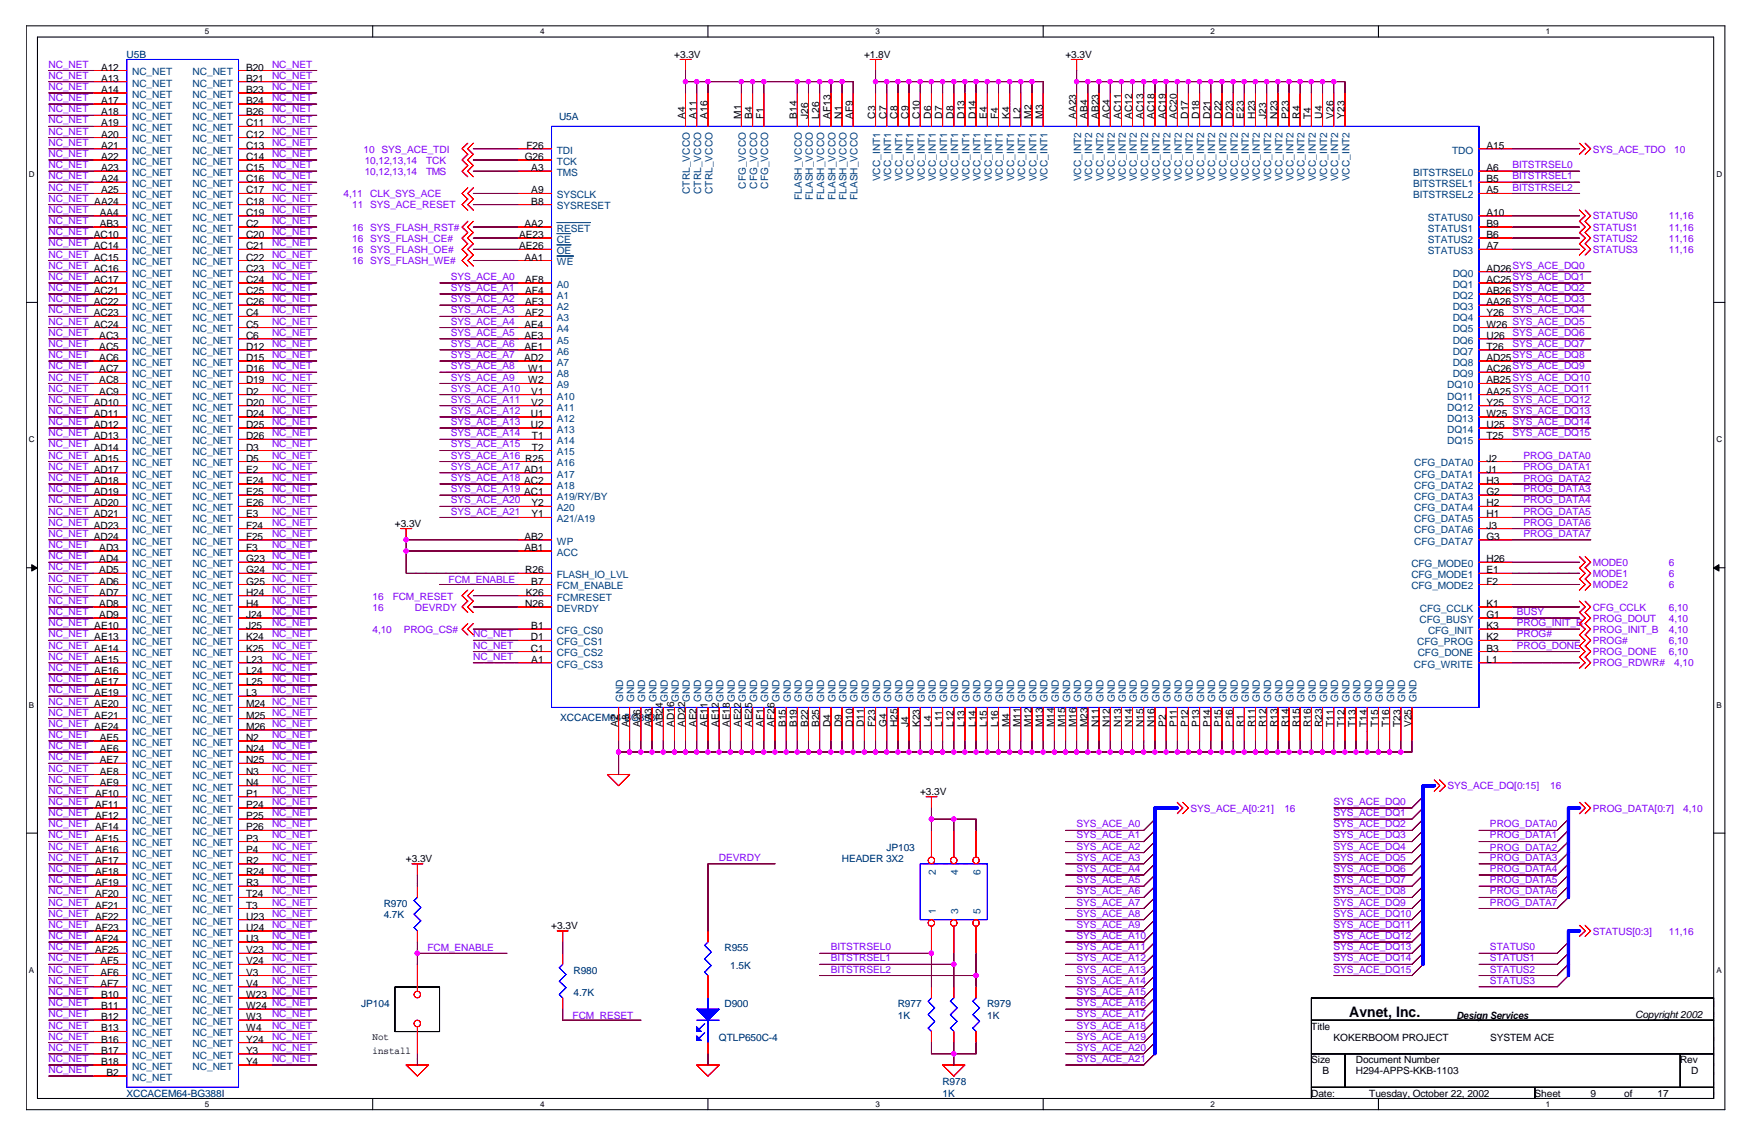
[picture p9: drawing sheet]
<svg xmlns="http://www.w3.org/2000/svg" width="432mm" height="279mm" viewBox="0 0 432 279" stroke-linecap="round" stroke-linejoin="round" font-family="sans-serif">
<defs><g id="words">
<text font-size="3.6" x="331.2" y="249.7">Avnet, Inc.</text>
<g font-size="2.5" fill="#8000ff">
<text x="11.9" y="16.6">NC_NET</text>
<text x="66.8" y="16.6">NC_NET</text>
<text x="11.9" y="22.1">NC_NET</text>
<text x="11.9" y="19.3">NC_NET</text>
<text x="66.8" y="19.3">NC_NET</text>
<text x="66.8" y="22.1">NC_NET</text>
<text x="11.9" y="24.8">NC_NET</text>
<text x="11.9" y="27.6">NC_NET</text>
<text x="66.8" y="27.6">NC_NET</text>
<text x="66.8" y="24.8">NC_NET</text>
<text x="11.9" y="30.3">NC_NET</text>
<text x="11.9" y="35.8">NC_NET</text>
<text x="11.9" y="33.1">NC_NET</text>
<text x="66.8" y="35.8">NC_NET</text>
<text x="66.8" y="33.1">NC_NET</text>
<text x="66.8" y="30.3">NC_NET</text>
<text x="11.9" y="38.6">NC_NET</text>
<text x="11.9" y="41.3">NC_NET</text>
<text x="66.8" y="38.6">NC_NET</text>
<text x="66.8" y="41.3">NC_NET</text>
<text x="89.2" y="37.5">10 SYS_ACE_TDI</text>
<text x="89.5" y="40.2">10,12,13,14</text>
<text x="104.6" y="40.2">TCK</text>
<text x="371.3" y="41.3">BITSTRSEL0</text>
<text x="391" y="37.5">SYS_ACE_TDO</text>
<text x="411" y="37.5">10</text>
<text x="11.9" y="44">NC_NET</text>
<text x="11.9" y="46.8">NC_NET</text>
<text x="66.8" y="46.8">NC_NET</text>
<text x="66.8" y="44">NC_NET</text>
<text x="89.5" y="42.9">10,12,13,14</text>
<text x="104.6" y="42.9">TMS</text>
<text x="371.3" y="46.8">BITSTRSEL2</text>
<text x="371.3" y="44">BITSTRSEL1</text>
<text x="11.9" y="49.5">NC_NET</text>
<text x="11.9" y="52.3">NC_NET</text>
<text x="66.8" y="49.5">NC_NET</text>
<text x="66.8" y="52.3">NC_NET</text>
<text x="84.3" y="48.4">4,11</text>
<text x="86.5" y="51.2">11 SYS_ACE_RESET</text>
<text x="90.9" y="48.4">CLK_SYS_ACE</text>
<text x="391" y="53.9">STATUS0</text>
<text x="409.7" y="53.9">11,16</text>
<text x="11.9" y="55">NC_NET</text>
<text x="11.9" y="57.7">NC_NET</text>
<text x="66.8" y="55">NC_NET</text>
<text x="66.8" y="57.7">NC_NET</text>
<text x="86.5" y="56.6">16 SYS_FLASH_RST#</text>
<text x="86.5" y="59.4">16 SYS_FLASH_CE#</text>
<text x="391" y="56.6">STATUS1</text>
<text x="391" y="59.4">STATUS2</text>
<text x="409.7" y="56.6">11,16</text>
<text x="409.7" y="59.4">11,16</text>
<text x="11.9" y="66">NC_NET</text>
<text x="11.9" y="60.5">NC_NET</text>
<text x="11.9" y="63.2">NC_NET</text>
<text x="66.8" y="63.2">NC_NET</text>
<text x="66.8" y="66">NC_NET</text>
<text x="66.8" y="60.5">NC_NET</text>
<text x="86.5" y="62.1">16 SYS_FLASH_OE#</text>
<text x="86.5" y="64.9">16 SYS_FLASH_WE#</text>
<text x="371.3" y="66">SYS_ACE_DQ0</text>
<text x="391" y="62.1">STATUS3</text>
<text x="409.7" y="62.1">11,16</text>
<text x="11.9" y="71.5">NC_NET</text>
<text x="11.9" y="68.7">NC_NET</text>
<text x="66.8" y="71.5">NC_NET</text>
<text x="66.8" y="68.7">NC_NET</text>
<text x="110.7" y="68.7">SYS_ACE_A0</text>
<text x="110.7" y="71.5">SYS_ACE_A1</text>
<text x="371.3" y="68.7">SYS_ACE_DQ1</text>
<text x="371.3" y="71.5">SYS_ACE_DQ2</text>
<text x="11.9" y="77">NC_NET</text>
<text x="11.9" y="74.2">NC_NET</text>
<text x="66.8" y="74.2">NC_NET</text>
<text x="66.8" y="77">NC_NET</text>
<text x="110.7" y="74.2">SYS_ACE_A2</text>
<text x="110.7" y="77">SYS_ACE_A3</text>
<text x="371.3" y="77">SYS_ACE_DQ4</text>
<text x="371.3" y="74.2">SYS_ACE_DQ3</text>
<text x="11.9" y="82.4">NC_NET</text>
<text x="11.9" y="79.7">NC_NET</text>
<text x="66.8" y="79.7">NC_NET</text>
<text x="66.8" y="82.4">NC_NET</text>
<text x="110.7" y="79.7">SYS_ACE_A4</text>
<text x="110.7" y="82.4">SYS_ACE_A5</text>
<text x="371.3" y="82.4">SYS_ACE_DQ6</text>
<text x="371.3" y="79.7">SYS_ACE_DQ5</text>
<text x="11.9" y="85.2">NC_NET</text>
<text x="11.9" y="87.9">NC_NET</text>
<text x="66.8" y="87.9">NC_NET</text>
<text x="66.8" y="85.2">NC_NET</text>
<text x="110.7" y="87.9">SYS_ACE_A7</text>
<text x="110.7" y="85.2">SYS_ACE_A6</text>
<text x="371.3" y="85.2">SYS_ACE_DQ7</text>
<text x="371.3" y="87.9">SYS_ACE_DQ8</text>
<text x="11.9" y="90.7">NC_NET</text>
<text x="11.9" y="93.4">NC_NET</text>
<text x="66.8" y="93.4">NC_NET</text>
<text x="66.8" y="90.7">NC_NET</text>
<text x="110.7" y="93.4">SYS_ACE_A9</text>
<text x="110.7" y="90.7">SYS_ACE_A8</text>
<text x="371.3" y="90.7">SYS_ACE_DQ9</text>
<text x="371.3" y="93.4">SYS_ACE_DQ10</text>
<text x="11.9" y="101.6">NC_NET</text>
<text x="11.9" y="98.9">NC_NET</text>
<text x="11.9" y="96.1">NC_NET</text>
<text x="66.8" y="96.1">NC_NET</text>
<text x="66.8" y="101.6">NC_NET</text>
<text x="66.8" y="98.9">NC_NET</text>
<text x="110.7" y="98.9">SYS_ACE_A11</text>
<text x="110.7" y="96.1">SYS_ACE_A10</text>
<text x="110.7" y="101.6">SYS_ACE_A12</text>
<text x="371.3" y="96.1">SYS_ACE_DQ11</text>
<text x="371.3" y="101.6">SYS_ACE_DQ13</text>
<text x="371.3" y="98.9">SYS_ACE_DQ12</text>
<text x="11.9" y="107.1">NC_NET</text>
<text x="11.9" y="104.4">NC_NET</text>
<text x="66.8" y="104.4">NC_NET</text>
<text x="66.8" y="107.1">NC_NET</text>
<text x="110.7" y="107.1">SYS_ACE_A14</text>
<text x="110.7" y="104.4">SYS_ACE_A13</text>
<text x="371.3" y="107.1">SYS_ACE_DQ15</text>
<text x="371.3" y="104.4">SYS_ACE_DQ14</text>
<text x="11.9" y="109.9">NC_NET</text>
<text x="11.9" y="112.6">NC_NET</text>
<text x="66.8" y="112.6">NC_NET</text>
<text x="66.8" y="109.9">NC_NET</text>
<text x="110.7" y="112.6">SYS_ACE_A16</text>
<text x="110.7" y="109.9">SYS_ACE_A15</text>
<text x="374" y="112.6">PROG_DATA0</text>
<text x="11.9" y="118.1">NC_NET</text>
<text x="11.9" y="115.4">NC_NET</text>
<text x="66.8" y="115.4">NC_NET</text>
<text x="66.8" y="118.1">NC_NET</text>
<text x="110.7" y="115.4">SYS_ACE_A17</text>
<text x="110.7" y="118.1">SYS_ACE_A18</text>
<text x="374" y="118.4">PROG_DATA2</text>
<text x="374" y="115.4">PROG_DATA1</text>
<text x="11.9" y="123.6">NC_NET</text>
<text x="11.9" y="120.9">NC_NET</text>
<text x="66.8" y="120.9">NC_NET</text>
<text x="66.8" y="123.6">NC_NET</text>
<text x="110.7" y="123.6">SYS_ACE_A20</text>
<text x="110.7" y="120.9">SYS_ACE_A19</text>
<text x="374" y="120.9">PROG_DATA3</text>
<text x="374" y="123.6">PROG_DATA4</text>
<text x="11.9" y="129.1">NC_NET</text>
<text x="11.9" y="126.3">NC_NET</text>
<text x="11.9" y="131.8">NC_NET</text>
<text x="66.8" y="131.8">NC_NET</text>
<text x="66.8" y="126.3">NC_NET</text>
<text x="66.8" y="129.1">NC_NET</text>
<text x="110.7" y="126.3">SYS_ACE_A21</text>
<text x="374" y="129.1">PROG_DATA6</text>
<text x="374" y="131.8">PROG_DATA7</text>
<text x="374" y="126.3">PROG_DATA5</text>
<text x="11.9" y="137.3">NC_NET</text>
<text x="11.9" y="134.6">NC_NET</text>
<text x="66.8" y="134.6">NC_NET</text>
<text x="66.8" y="137.3">NC_NET</text>
<text x="11.9" y="142.8">NC_NET</text>
<text x="11.9" y="140">NC_NET</text>
<text x="66.8" y="140">NC_NET</text>
<text x="66.8" y="142.8">NC_NET</text>
<text x="110.1" y="143">FCM_ENABLE</text>
<text x="391" y="138.9">MODE0</text>
<text x="391" y="141.7">MODE1</text>
<text x="409.7" y="138.9">6</text>
<text x="409.7" y="141.7">6</text>
<text x="11.9" y="148.3">NC_NET</text>
<text x="11.9" y="145.5">NC_NET</text>
<text x="66.8" y="145.5">NC_NET</text>
<text x="66.8" y="148.3">NC_NET</text>
<text x="91.4" y="147.2">16</text>
<text x="91.4" y="149.9">16</text>
<text x="96.4" y="147.2">FCM_RESET</text>
<text x="101.9" y="149.9">DEVRDY</text>
<text x="391" y="144.4">MODE2</text>
<text x="391" y="149.9">CFG_CCLK</text>
<text x="409.7" y="144.4">6</text>
<text x="409.7" y="149.9">6,10</text>
<text x="11.9" y="151">NC_NET</text>
<text x="11.9" y="153.8">NC_NET</text>
<text x="66.8" y="151">NC_NET</text>
<text x="66.8" y="153.8">NC_NET</text>
<text x="91.4" y="155.4">4,10</text>
<text x="99.1" y="155.4">PROG_CS#</text>
<text x="372.4" y="151">BUSY</text>
<text x="372.4" y="153.8">PROG_INIT_B</text>
<text x="391" y="155.4">PROG_INIT_B</text>
<text x="391" y="152.7">PROG_DOUT</text>
<text x="409.7" y="155.4">4,10</text>
<text x="409.7" y="152.7">4,10</text>
<text x="11.9" y="156.5">NC_NET</text>
<text x="11.9" y="159.3">NC_NET</text>
<text x="66.8" y="156.5">NC_NET</text>
<text x="66.8" y="159.3">NC_NET</text>
<text x="116.1" y="156.5">NC_NET</text>
<text x="116.1" y="159.3">NC_NET</text>
<text x="372.4" y="156.5">PROG#</text>
<text x="372.4" y="159.3">PROG_DONE</text>
<text x="391" y="158.2">PROG#</text>
<text x="391" y="160.9">PROG_DONE</text>
<text x="409.7" y="158.2">6,10</text>
<text x="409.7" y="160.9">6,10</text>
<text x="11.9" y="164.7">NC_NET</text>
<text x="11.9" y="167.5">NC_NET</text>
<text x="11.9" y="162">NC_NET</text>
<text x="66.8" y="162">NC_NET</text>
<text x="66.8" y="164.7">NC_NET</text>
<text x="66.8" y="167.5">NC_NET</text>
<text x="116.1" y="162">NC_NET</text>
<text x="391" y="163.6">PROG_RDWR#</text>
<text x="411" y="163.6">4,10</text>
<text x="11.9" y="170.2">NC_NET</text>
<text x="11.9" y="173">NC_NET</text>
<text x="66.8" y="170.2">NC_NET</text>
<text x="66.8" y="173">NC_NET</text>
<text x="11.9" y="178.4">NC_NET</text>
<text x="11.9" y="175.7">NC_NET</text>
<text x="66.8" y="178.4">NC_NET</text>
<text x="66.8" y="175.7">NC_NET</text>
<text x="11.9" y="181.2">NC_NET</text>
<text x="11.9" y="183.9">NC_NET</text>
<text x="66.8" y="183.9">NC_NET</text>
<text x="66.8" y="181.2">NC_NET</text>
<text x="11.9" y="189.4">NC_NET</text>
<text x="11.9" y="186.7">NC_NET</text>
<text x="66.8" y="186.7">NC_NET</text>
<text x="66.8" y="189.4">NC_NET</text>
<text x="11.9" y="197.7">NC_NET</text>
<text x="11.9" y="194.9">NC_NET</text>
<text x="11.9" y="192.2">NC_NET</text>
<text x="66.8" y="197.7">NC_NET</text>
<text x="66.8" y="192.2">NC_NET</text>
<text x="66.8" y="194.9">NC_NET</text>
<text x="327.4" y="197.7">SYS_ACE_DQ0</text>
<text x="355.3" y="193.8">SYS_ACE_DQ[0:15]</text>
<text x="380.6" y="193.8">16</text>
<text x="11.9" y="203.2">NC_NET</text>
<text x="11.9" y="200.4">NC_NET</text>
<text x="66.8" y="200.4">NC_NET</text>
<text x="66.8" y="203.2">NC_NET</text>
<text x="264.3" y="203.2">SYS_ACE_A0</text>
<text x="292.2" y="199.3">SYS_ACE_A[0:21]</text>
<text x="315.3" y="199.3">16</text>
<text x="327.4" y="203.2">SYS_ACE_DQ2</text>
<text x="327.4" y="200.4">SYS_ACE_DQ1</text>
<text x="365.8" y="203.2">PROG_DATA0</text>
<text x="391" y="199.3">PROG_DATA[0:7]</text>
<text x="413.2" y="199.3">4,10</text>
<text x="11.9" y="208.6">NC_NET</text>
<text x="11.9" y="205.9">NC_NET</text>
<text x="66.8" y="208.6">NC_NET</text>
<text x="66.8" y="205.9">NC_NET</text>
<text x="264.3" y="205.9">SYS_ACE_A1</text>
<text x="264.3" y="208.6">SYS_ACE_A2</text>
<text x="327.4" y="208.6">SYS_ACE_DQ4</text>
<text x="327.4" y="205.9">SYS_ACE_DQ3</text>
<text x="365.8" y="208.9">PROG_DATA2</text>
<text x="365.8" y="205.9">PROG_DATA1</text>
<text x="11.9" y="211.4">NC_NET</text>
<text x="11.9" y="214.1">NC_NET</text>
<text x="66.8" y="211.4">NC_NET</text>
<text x="66.8" y="214.1">NC_NET</text>
<text x="176.5" y="211.4">DEVRDY</text>
<text x="264.3" y="211.4">SYS_ACE_A3</text>
<text x="264.3" y="214.1">SYS_ACE_A4</text>
<text x="327.4" y="211.4">SYS_ACE_DQ5</text>
<text x="327.4" y="214.1">SYS_ACE_DQ6</text>
<text x="365.8" y="214.1">PROG_DATA4</text>
<text x="365.8" y="211.4">PROG_DATA3</text>
<text x="11.9" y="219.6">NC_NET</text>
<text x="11.9" y="216.9">NC_NET</text>
<text x="66.8" y="216.9">NC_NET</text>
<text x="66.8" y="219.6">NC_NET</text>
<text x="264.3" y="219.6">SYS_ACE_A6</text>
<text x="264.3" y="216.9">SYS_ACE_A5</text>
<text x="327.4" y="216.9">SYS_ACE_DQ7</text>
<text x="327.4" y="219.6">SYS_ACE_DQ8</text>
<text x="365.8" y="216.9">PROG_DATA5</text>
<text x="365.8" y="219.6">PROG_DATA6</text>
<text x="11.9" y="222.3">NC_NET</text>
<text x="11.9" y="225.1">NC_NET</text>
<text x="11.9" y="227.8">NC_NET</text>
<text x="66.8" y="222.3">NC_NET</text>
<text x="66.8" y="225.1">NC_NET</text>
<text x="66.8" y="227.8">NC_NET</text>
<text x="264.3" y="227.8">SYS_ACE_A9</text>
<text x="264.3" y="225.1">SYS_ACE_A8</text>
<text x="264.3" y="222.3">SYS_ACE_A7</text>
<text x="327.4" y="225.1">SYS_ACE_DQ10</text>
<text x="327.4" y="222.3">SYS_ACE_DQ9</text>
<text x="327.4" y="227.8">SYS_ACE_DQ11</text>
<text x="365.8" y="222.3">PROG_DATA7</text>
<text x="11.9" y="233.3">NC_NET</text>
<text x="11.9" y="230.6">NC_NET</text>
<text x="66.8" y="230.6">NC_NET</text>
<text x="66.8" y="233.3">NC_NET</text>
<text x="104.9" y="233.6">FCM_ENABLE</text>
<text x="203.9" y="233.3">BITSTRSEL0</text>
<text x="264.3" y="233.3">SYS_ACE_A11</text>
<text x="264.3" y="230.6">SYS_ACE_A10</text>
<text x="327.4" y="230.6">SYS_ACE_DQ12</text>
<text x="327.4" y="233.3">SYS_ACE_DQ13</text>
<text x="365.8" y="233.3">STATUS0</text>
<text x="391" y="229.5">STATUS[0:3]</text>
<text x="409.7" y="229.5">11,16</text>
<text x="11.9" y="236.1">NC_NET</text>
<text x="11.9" y="238.8">NC_NET</text>
<text x="66.8" y="236.1">NC_NET</text>
<text x="66.8" y="238.8">NC_NET</text>
<text x="203.9" y="236.1">BITSTRSEL1</text>
<text x="203.9" y="238.8">BITSTRSEL2</text>
<text x="264.3" y="238.8">SYS_ACE_A13</text>
<text x="264.3" y="236.1">SYS_ACE_A12</text>
<text x="327.4" y="236.1">SYS_ACE_DQ14</text>
<text x="327.4" y="238.8">SYS_ACE_DQ15</text>
<text x="365.8" y="238.8">STATUS2</text>
<text x="365.8" y="236.1">STATUS1</text>
<text x="11.9" y="241.6">NC_NET</text>
<text x="11.9" y="244.3">NC_NET</text>
<text x="66.8" y="241.6">NC_NET</text>
<text x="66.8" y="244.3">NC_NET</text>
<text x="264.3" y="241.6">SYS_ACE_A14</text>
<text x="264.3" y="244.3">SYS_ACE_A15</text>
<text x="365.8" y="241.6">STATUS3</text>
<text x="11.9" y="249.8">NC_NET</text>
<text x="11.9" y="247">NC_NET</text>
<text x="66.8" y="249.8">NC_NET</text>
<text x="66.8" y="247">NC_NET</text>
<text x="140.6" y="250.1">FCM_RESET</text>
<text x="264.3" y="249.8">SYS_ACE_A17</text>
<text x="264.3" y="247">SYS_ACE_A16</text>
<text x="11.9" y="252.5">NC_NET</text>
<text x="11.9" y="255.3">NC_NET</text>
<text x="66.8" y="255.3">NC_NET</text>
<text x="66.8" y="252.5">NC_NET</text>
<text x="264.3" y="252.5">SYS_ACE_A18</text>
<text x="264.3" y="255.3">SYS_ACE_A19</text>
<text x="11.9" y="258">NC_NET</text>
<text x="11.9" y="260.7">NC_NET</text>
<text x="11.9" y="263.5">NC_NET</text>
<text x="66.8" y="260.7">NC_NET</text>
<text x="66.8" y="258">NC_NET</text>
<text x="264.3" y="260.7">SYS_ACE_A21</text>
<text x="264.3" y="258">SYS_ACE_A20</text>
</g>
<g font-size="2.5">
<text x="24.8" y="17.3">A12</text>
<text x="60.4" y="17.3">B20</text>
<text x="165.5" y="14.1">+3.3V</text>
<text x="212.1" y="14.1">+1.8V</text>
<text x="261.5" y="14.1">+3.3V</text>
<text x="24.8" y="20.1">A13</text>
<text x="24.8" y="22.8">A14</text>
<text x="60.4" y="20.1">B21</text>
<text x="60.4" y="22.8">B23</text>
<text x="24.8" y="25.6">A17</text>
<text x="24.8" y="28.3">A18</text>
<text x="60.4" y="25.6">B24</text>
<text x="60.4" y="28.3">B26</text>
<text x="168.2" y="29.2" transform="rotate(-90 168.2 29.2)">A4</text>
<text x="170.9" y="29.2" transform="rotate(-90 170.9 29.2)">A11</text>
<text x="173.7" y="29.2" transform="rotate(-90 173.7 29.2)">A16</text>
<text x="181.9" y="29.2" transform="rotate(-90 181.9 29.2)">M1</text>
<text x="184.7" y="29.2" transform="rotate(-90 184.7 29.2)">B4</text>
<text x="187.4" y="29.2" transform="rotate(-90 187.4 29.2)">F1</text>
<text x="195.6" y="29.2" transform="rotate(-90 195.6 29.2)">B14</text>
<text x="198.4" y="29.2" transform="rotate(-90 198.4 29.2)">J26</text>
<text x="201.1" y="29.2" transform="rotate(-90 201.1 29.2)">L26</text>
<text x="203.9" y="29.2" transform="rotate(-90 203.9 29.2)">AF13</text>
<text x="206.6" y="29.2" transform="rotate(-90 206.6 29.2)">N1</text>
<text x="209.3" y="29.2" transform="rotate(-90 209.3 29.2)">AF9</text>
<text x="214.8" y="29.2" transform="rotate(-90 214.8 29.2)">C3</text>
<text x="217.6" y="29.2" transform="rotate(-90 217.6 29.2)">C7</text>
<text x="220.3" y="29.2" transform="rotate(-90 220.3 29.2)">C8</text>
<text x="223.1" y="29.2" transform="rotate(-90 223.1 29.2)">C9</text>
<text x="225.8" y="29.2" transform="rotate(-90 225.8 29.2)">C10</text>
<text x="228.6" y="29.2" transform="rotate(-90 228.6 29.2)">D6</text>
<text x="231.3" y="29.2" transform="rotate(-90 231.3 29.2)">D7</text>
<text x="234.1" y="29.2" transform="rotate(-90 234.1 29.2)">D8</text>
<text x="236.8" y="29.2" transform="rotate(-90 236.8 29.2)">D13</text>
<text x="239.5" y="29.2" transform="rotate(-90 239.5 29.2)">D14</text>
<text x="242.3" y="29.2" transform="rotate(-90 242.3 29.2)">E4</text>
<text x="245" y="29.2" transform="rotate(-90 245 29.2)">F4</text>
<text x="247.8" y="29.2" transform="rotate(-90 247.8 29.2)">K4</text>
<text x="250.5" y="29.2" transform="rotate(-90 250.5 29.2)">L2</text>
<text x="253.2" y="29.2" transform="rotate(-90 253.2 29.2)">M2</text>
<text x="256" y="29.2" transform="rotate(-90 256 29.2)">M3</text>
<text x="264.2" y="29.2" transform="rotate(-90 264.2 29.2)">AA23</text>
<text x="267" y="29.2" transform="rotate(-90 267 29.2)">AB4</text>
<text x="269.7" y="29.2" transform="rotate(-90 269.7 29.2)">AB23</text>
<text x="272.5" y="29.2" transform="rotate(-90 272.5 29.2)">AC4</text>
<text x="275.2" y="29.2" transform="rotate(-90 275.2 29.2)">AC11</text>
<text x="277.9" y="29.2" transform="rotate(-90 277.9 29.2)">AC12</text>
<text x="280.7" y="29.2" transform="rotate(-90 280.7 29.2)">AC13</text>
<text x="283.4" y="29.2" transform="rotate(-90 283.4 29.2)">AC18</text>
<text x="286.2" y="29.2" transform="rotate(-90 286.2 29.2)">AC19</text>
<text x="288.9" y="29.2" transform="rotate(-90 288.9 29.2)">AC20</text>
<text x="291.6" y="29.2" transform="rotate(-90 291.6 29.2)">D17</text>
<text x="294.4" y="29.2" transform="rotate(-90 294.4 29.2)">D18</text>
<text x="297.1" y="29.2" transform="rotate(-90 297.1 29.2)">D21</text>
<text x="299.9" y="29.2" transform="rotate(-90 299.9 29.2)">D22</text>
<text x="302.6" y="29.2" transform="rotate(-90 302.6 29.2)">D23</text>
<text x="305.4" y="29.2" transform="rotate(-90 305.4 29.2)">E23</text>
<text x="308.1" y="29.2" transform="rotate(-90 308.1 29.2)">H23</text>
<text x="310.9" y="29.2" transform="rotate(-90 310.9 29.2)">J23</text>
<text x="313.6" y="29.2" transform="rotate(-90 313.6 29.2)">N23</text>
<text x="316.4" y="29.2" transform="rotate(-90 316.4 29.2)">P23</text>
<text x="319.1" y="29.2" transform="rotate(-90 319.1 29.2)">R4</text>
<text x="321.8" y="29.2" transform="rotate(-90 321.8 29.2)">T4</text>
<text x="324.6" y="29.2" transform="rotate(-90 324.6 29.2)">U4</text>
<text x="327.3" y="29.2" transform="rotate(-90 327.3 29.2)">V26</text>
<text x="330.1" y="29.2" transform="rotate(-90 330.1 29.2)">Y23</text>
<text x="24.8" y="31">A19</text>
<text x="24.8" y="33.8">A20</text>
<text x="60.4" y="31">C11</text>
<text x="60.4" y="33.8">C12</text>
<text x="24.8" y="36.5">A21</text>
<text x="24.8" y="39.3">A22</text>
<text x="60.4" y="36.5">C13</text>
<text x="60.4" y="39.3">C14</text>
<text x="128.8" y="39.3">G26</text>
<text x="129.2" y="36.5">F26</text>
<text x="364.9" y="36.5">A15</text>
<text x="24.8" y="42">A23</text>
<text x="24.8" y="44.7">A24</text>
<text x="24.8" y="47.5">A25</text>
<text x="60.4" y="42">C15</text>
<text x="60.4" y="44.7">C16</text>
<text x="60.4" y="47.5">C17</text>
<text x="130.4" y="42">A3</text>
<text x="130.4" y="47.5">A9</text>
<text x="364.9" y="42">A6</text>
<text x="364.9" y="44.7">B5</text>
<text x="364.9" y="47.5">A5</text>
<text x="23.2" y="50.2">AA24</text>
<text x="24.5" y="53">AA4</text>
<text x="60.4" y="50.2">C18</text>
<text x="60.4" y="53">C19</text>
<text x="130.4" y="50.2">B8</text>
<text x="364.9" y="53">A10</text>
<text x="23" y="58.5">AC10</text>
<text x="24.5" y="55.8">AB3</text>
<text x="60.4" y="55.8">C2</text>
<text x="60.4" y="58.5">C20</text>
<text x="127.4" y="58.5">AE23</text>
<text x="128.8" y="55.8">AA2</text>
<text x="364.9" y="55.8">B9</text>
<text x="364.9" y="58.5">B6</text>
<text x="23" y="61.2">AC14</text>
<text x="23" y="64">AC15</text>
<text x="60.4" y="61.2">C21</text>
<text x="60.4" y="64">C22</text>
<text x="127.4" y="61.2">AE26</text>
<text x="128.8" y="64">AA1</text>
<text x="364.9" y="61.2">A7</text>
<text x="23" y="66.7">AC16</text>
<text x="23" y="69.5">AC17</text>
<text x="60.4" y="66.7">C23</text>
<text x="60.4" y="69.5">C24</text>
<text x="128.9" y="69.5">AF8</text>
<text x="364.9" y="66.7">AD26</text>
<text x="364.9" y="69.5">AC25</text>
<text x="23" y="72.2">AC21</text>
<text x="23" y="74.9">AC22</text>
<text x="23" y="77.7">AC23</text>
<text x="60.4" y="72.2">C25</text>
<text x="60.4" y="74.9">C26</text>
<text x="60.4" y="77.7">C4</text>
<text x="128.9" y="72.2">AF4</text>
<text x="128.9" y="74.9">AF3</text>
<text x="128.9" y="77.7">AF2</text>
<text x="364.9" y="72.2">AB26</text>
<text x="364.9" y="74.9">AA26</text>
<text x="364.9" y="77.7">Y26</text>
<text x="23" y="80.4">AC24</text>
<text x="24.4" y="83.2">AC3</text>
<text x="60.4" y="80.4">C5</text>
<text x="60.4" y="83.2">C6</text>
<text x="128.8" y="80.4">AE4</text>
<text x="128.8" y="83.2">AE3</text>
<text x="364.9" y="80.4">W26</text>
<text x="364.9" y="83.2">U26</text>
<text x="24.4" y="85.9">AC5</text>
<text x="24.4" y="88.6">AC6</text>
<text x="60.4" y="85.9">D12</text>
<text x="60.4" y="88.6">D15</text>
<text x="128.7" y="88.6">AD2</text>
<text x="128.8" y="85.9">AE1</text>
<text x="364.9" y="85.9">T26</text>
<text x="364.9" y="88.6">AD25</text>
<text x="24.4" y="91.4">AC7</text>
<text x="24.4" y="94.1">AC8</text>
<text x="60.4" y="91.4">D16</text>
<text x="60.4" y="94.1">D19</text>
<text x="129.6" y="91.4">W1</text>
<text x="129.6" y="94.1">W2</text>
<text x="364.9" y="91.4">AC26</text>
<text x="364.9" y="94.1">AB25</text>
<text x="23" y="99.6">AD10</text>
<text x="24.4" y="96.9">AC9</text>
<text x="60.4" y="96.9">D2</text>
<text x="60.4" y="99.6">D20</text>
<text x="130.4" y="96.9">V1</text>
<text x="130.4" y="99.6">V2</text>
<text x="364.9" y="96.9">AA25</text>
<text x="364.9" y="99.6">Y25</text>
<text x="23" y="102.4">AD11</text>
<text x="23" y="105.1">AD12</text>
<text x="23" y="107.9">AD13</text>
<text x="60.4" y="102.4">D24</text>
<text x="60.4" y="105.1">D25</text>
<text x="60.4" y="107.9">D26</text>
<text x="130.3" y="102.4">U1</text>
<text x="130.3" y="105.1">U2</text>
<text x="130.6" y="107.9">T1</text>
<text x="364.9" y="102.4">W25</text>
<text x="364.9" y="105.1">U25</text>
<text x="364.9" y="107.9">T25</text>
<text x="23" y="110.6">AD14</text>
<text x="23" y="113.3">AD15</text>
<text x="60.4" y="110.6">D3</text>
<text x="60.4" y="113.3">D5</text>
<text x="128.9" y="113.3">R25</text>
<text x="130.6" y="110.6">T2</text>
<text x="364.9" y="113.3">J2</text>
<text x="23" y="116.1">AD17</text>
<text x="23" y="118.8">AD18</text>
<text x="60.4" y="116.1">E2</text>
<text x="60.4" y="118.8">E24</text>
<text x="128.7" y="116.1">AD1</text>
<text x="128.7" y="118.8">AC2</text>
<text x="364.9" y="116.1">J1</text>
<text x="364.9" y="118.8">H3</text>
<text x="23" y="121.6">AD19</text>
<text x="23" y="124.3">AD20</text>
<text x="60.4" y="121.6">E25</text>
<text x="60.4" y="124.3">E26</text>
<text x="128.7" y="121.6">AC1</text>
<text x="130.5" y="124.3">Y2</text>
<text x="364.9" y="121.6">G2</text>
<text x="364.9" y="124.3">H2</text>
<text x="23" y="127">AD21</text>
<text x="23" y="129.8">AD23</text>
<text x="60.4" y="127">E3</text>
<text x="60.4" y="129.8">F24</text>
<text x="96.9" y="129.3">+3.3V</text>
<text x="130.5" y="127">Y1</text>
<text x="364.9" y="127">H1</text>
<text x="364.9" y="129.8">J3</text>
<text x="23" y="132.5">AD24</text>
<text x="24.4" y="135.3">AD3</text>
<text x="60.4" y="132.5">F25</text>
<text x="60.4" y="135.3">F3</text>
<text x="128.8" y="132.5">AB2</text>
<text x="128.8" y="135.3">AB1</text>
<text x="364.9" y="132.5">G3</text>
<text x="24.4" y="138">AD4</text>
<text x="24.4" y="140.8">AD5</text>
<text x="24.4" y="143.5">AD6</text>
<text x="60.4" y="138">G23</text>
<text x="60.4" y="140.8">G24</text>
<text x="60.4" y="143.5">G25</text>
<text x="128.9" y="140.8">R26</text>
<text x="130.4" y="143.5">B7</text>
<text x="364.9" y="138">H26</text>
<text x="364.9" y="140.8">E1</text>
<text x="364.9" y="143.5">F2</text>
<text x="24.4" y="146.3">AD7</text>
<text x="24.4" y="149">AD8</text>
<text x="60.4" y="146.3">H24</text>
<text x="60.4" y="149">H4</text>
<text x="128.9" y="149">N26</text>
<text x="129.1" y="146.3">K26</text>
<text x="364.9" y="149">K1</text>
<text x="23.2" y="154.5">AE10</text>
<text x="24.4" y="151.8">AD9</text>
<text x="60.4" y="151.8">J24</text>
<text x="60.4" y="154.5">J25</text>
<text x="130.4" y="154.5">B1</text>
<text x="364.9" y="151.8">G1</text>
<text x="364.9" y="154.5">K3</text>
<text x="23.2" y="157.2">AE13</text>
<text x="23.2" y="160">AE14</text>
<text x="60.4" y="157.2">K24</text>
<text x="60.4" y="160">K25</text>
<text x="130.3" y="157.2">D1</text>
<text x="130.3" y="160">C1</text>
<text x="364.9" y="157.2">K2</text>
<text x="364.9" y="160">B3</text>
<text x="23.2" y="162.7">AE15</text>
<text x="23.2" y="165.5">AE16</text>
<text x="60.4" y="162.7">L23</text>
<text x="60.4" y="165.5">L24</text>
<text x="130.4" y="162.7">A1</text>
<text x="364.9" y="162.7">L1</text>
<text x="23.2" y="168.2">AE17</text>
<text x="23.2" y="170.9">AE19</text>
<text x="23.2" y="173.7">AE20</text>
<text x="60.4" y="168.2">L25</text>
<text x="60.4" y="170.9">L3</text>
<text x="60.4" y="173.7">M24</text>
<text x="23.2" y="176.4">AE21</text>
<text x="23.2" y="179.2">AE24</text>
<text x="60.4" y="176.4">M25</text>
<text x="60.4" y="179.2">M26</text>
<text x="151.8" y="178.5" transform="rotate(-90 151.8 178.5)">A2</text>
<text x="154.5" y="178.5" transform="rotate(-90 154.5 178.5)">A8</text>
<text x="157.2" y="178.5" transform="rotate(-90 157.2 178.5)">A26</text>
<text x="160" y="178.5" transform="rotate(-90 160 178.5)">AA3</text>
<text x="162.7" y="178.5" transform="rotate(-90 162.7 178.5)">AB24</text>
<text x="165.5" y="178.5" transform="rotate(-90 165.5 178.5)">AD16</text>
<text x="168.2" y="178.5" transform="rotate(-90 168.2 178.5)">AD22</text>
<text x="170.9" y="178.5" transform="rotate(-90 170.9 178.5)">AE2</text>
<text x="173.7" y="178.5" transform="rotate(-90 173.7 178.5)">AE11</text>
<text x="176.4" y="178.5" transform="rotate(-90 176.4 178.5)">AE12</text>
<text x="179.2" y="178.5" transform="rotate(-90 179.2 178.5)">AE18</text>
<text x="181.9" y="178.5" transform="rotate(-90 181.9 178.5)">AE22</text>
<text x="184.7" y="178.5" transform="rotate(-90 184.7 178.5)">AE25</text>
<text x="187.4" y="178.5" transform="rotate(-90 187.4 178.5)">AF1</text>
<text x="190.2" y="178.5" transform="rotate(-90 190.2 178.5)">AF26</text>
<text x="192.9" y="178.5" transform="rotate(-90 192.9 178.5)">B15</text>
<text x="195.6" y="178.5" transform="rotate(-90 195.6 178.5)">B19</text>
<text x="198.4" y="178.5" transform="rotate(-90 198.4 178.5)">B22</text>
<text x="201.1" y="178.5" transform="rotate(-90 201.1 178.5)">B25</text>
<text x="203.9" y="178.5" transform="rotate(-90 203.9 178.5)">D4</text>
<text x="206.6" y="178.5" transform="rotate(-90 206.6 178.5)">D9</text>
<text x="209.3" y="178.5" transform="rotate(-90 209.3 178.5)">D10</text>
<text x="212.1" y="178.5" transform="rotate(-90 212.1 178.5)">D11</text>
<text x="214.8" y="178.5" transform="rotate(-90 214.8 178.5)">F23</text>
<text x="217.6" y="178.5" transform="rotate(-90 217.6 178.5)">G4</text>
<text x="220.3" y="178.5" transform="rotate(-90 220.3 178.5)">H25</text>
<text x="223.1" y="178.5" transform="rotate(-90 223.1 178.5)">J4</text>
<text x="225.8" y="178.5" transform="rotate(-90 225.8 178.5)">K23</text>
<text x="228.6" y="178.5" transform="rotate(-90 228.6 178.5)">L4</text>
<text x="231.3" y="178.5" transform="rotate(-90 231.3 178.5)">L11</text>
<text x="234.1" y="178.5" transform="rotate(-90 234.1 178.5)">L12</text>
<text x="236.8" y="178.5" transform="rotate(-90 236.8 178.5)">L13</text>
<text x="239.5" y="178.5" transform="rotate(-90 239.5 178.5)">L14</text>
<text x="242.3" y="178.5" transform="rotate(-90 242.3 178.5)">L15</text>
<text x="245" y="178.5" transform="rotate(-90 245 178.5)">L16</text>
<text x="247.8" y="178.5" transform="rotate(-90 247.8 178.5)">M4</text>
<text x="250.5" y="178.5" transform="rotate(-90 250.5 178.5)">M11</text>
<text x="253.2" y="178.5" transform="rotate(-90 253.2 178.5)">M12</text>
<text x="256" y="178.5" transform="rotate(-90 256 178.5)">M13</text>
<text x="258.7" y="178.5" transform="rotate(-90 258.7 178.5)">M14</text>
<text x="261.5" y="178.5" transform="rotate(-90 261.5 178.5)">M15</text>
<text x="264.2" y="178.5" transform="rotate(-90 264.2 178.5)">M16</text>
<text x="267" y="178.5" transform="rotate(-90 267 178.5)">M23</text>
<text x="269.7" y="178.5" transform="rotate(-90 269.7 178.5)">N11</text>
<text x="272.5" y="178.5" transform="rotate(-90 272.5 178.5)">N12</text>
<text x="275.2" y="178.5" transform="rotate(-90 275.2 178.5)">N13</text>
<text x="277.9" y="178.5" transform="rotate(-90 277.9 178.5)">N14</text>
<text x="280.7" y="178.5" transform="rotate(-90 280.7 178.5)">N15</text>
<text x="283.4" y="178.5" transform="rotate(-90 283.4 178.5)">N16</text>
<text x="286.2" y="178.5" transform="rotate(-90 286.2 178.5)">P2</text>
<text x="288.9" y="178.5" transform="rotate(-90 288.9 178.5)">P11</text>
<text x="291.6" y="178.5" transform="rotate(-90 291.6 178.5)">P12</text>
<text x="294.4" y="178.5" transform="rotate(-90 294.4 178.5)">P13</text>
<text x="297.1" y="178.5" transform="rotate(-90 297.1 178.5)">P14</text>
<text x="299.9" y="178.5" transform="rotate(-90 299.9 178.5)">P15</text>
<text x="302.6" y="178.5" transform="rotate(-90 302.6 178.5)">P16</text>
<text x="305.4" y="178.5" transform="rotate(-90 305.4 178.5)">R1</text>
<text x="308.1" y="178.5" transform="rotate(-90 308.1 178.5)">R11</text>
<text x="310.9" y="178.5" transform="rotate(-90 310.9 178.5)">R12</text>
<text x="313.6" y="178.5" transform="rotate(-90 313.6 178.5)">R13</text>
<text x="316.4" y="178.5" transform="rotate(-90 316.4 178.5)">R14</text>
<text x="319.1" y="178.5" transform="rotate(-90 319.1 178.5)">R15</text>
<text x="321.8" y="178.5" transform="rotate(-90 321.8 178.5)">R16</text>
<text x="324.6" y="178.5" transform="rotate(-90 324.6 178.5)">R23</text>
<text x="327.3" y="178.5" transform="rotate(-90 327.3 178.5)">T11</text>
<text x="330.1" y="178.5" transform="rotate(-90 330.1 178.5)">T12</text>
<text x="332.8" y="178.5" transform="rotate(-90 332.8 178.5)">T13</text>
<text x="335.5" y="178.5" transform="rotate(-90 335.5 178.5)">T14</text>
<text x="338.3" y="178.5" transform="rotate(-90 338.3 178.5)">T15</text>
<text x="341" y="178.5" transform="rotate(-90 341 178.5)">T16</text>
<text x="343.8" y="178.5" transform="rotate(-90 343.8 178.5)">T23</text>
<text x="346.5" y="178.5" transform="rotate(-90 346.5 178.5)">V25</text>
<text x="24.5" y="181.9">AE5</text>
<text x="24.5" y="184.7">AE6</text>
<text x="60.4" y="181.9">N2</text>
<text x="60.4" y="184.7">N24</text>
<text x="24.5" y="187.4">AE7</text>
<text x="24.5" y="190.2">AE8</text>
<text x="60.4" y="187.4">N25</text>
<text x="60.4" y="190.2">N3</text>
<text x="23.3" y="195.6">AF10</text>
<text x="24.5" y="192.9">AE9</text>
<text x="60.4" y="192.9">N4</text>
<text x="60.4" y="195.6">P1</text>
<text x="225.8" y="195.2">+3.3V</text>
<text x="23.3" y="198.4">AF11</text>
<text x="23.3" y="201.1">AF12</text>
<text x="23.3" y="203.9">AF14</text>
<text x="60.4" y="198.4">P24</text>
<text x="60.4" y="201.1">P25</text>
<text x="60.4" y="203.9">P26</text>
<text x="23.3" y="206.6">AF15</text>
<text x="23.3" y="209.3">AF16</text>
<text x="60.4" y="206.6">P3</text>
<text x="60.4" y="209.3">P4</text>
<text x="23.3" y="212.1">AF17</text>
<text x="23.3" y="214.8">AF18</text>
<text x="60.4" y="212.1">R2</text>
<text x="60.4" y="214.8">R24</text>
<text x="99.7" y="211.6">+3.3V</text>
<text x="23.3" y="217.6">AF19</text>
<text x="23.3" y="220.3">AF20</text>
<text x="60.4" y="217.6">R3</text>
<text x="60.4" y="220.3">T24</text>
<text x="23.3" y="223.1">AF21</text>
<text x="23.3" y="225.8">AF22</text>
<text x="60.4" y="223.1">T3</text>
<text x="60.4" y="225.8">U23</text>
<text x="23.3" y="228.6">AF23</text>
<text x="23.3" y="231.3">AF24</text>
<text x="60.4" y="228.6">U24</text>
<text x="60.4" y="231.3">U3</text>
<text x="135.3" y="228.1">+3.3V</text>
<text x="23.3" y="234.1">AF25</text>
<text x="24.7" y="236.8">AF5</text>
<text x="24.7" y="239.5">AF6</text>
<text x="60.4" y="234.1">V23</text>
<text x="60.4" y="236.8">V24</text>
<text x="60.4" y="239.5">V3</text>
<text x="24.7" y="242.3">AF7</text>
<text x="24.8" y="245">B10</text>
<text x="60.4" y="242.3">V4</text>
<text x="60.4" y="245">W23</text>
<text x="24.8" y="247.8">B11</text>
<text x="24.8" y="250.5">B12</text>
<text x="60.4" y="247.8">W24</text>
<text x="60.4" y="250.5">W3</text>
<text x="357.5" y="250.1">Design Services</text>
<text x="401.4" y="250">Copyright 2002</text>
<text x="24.8" y="253.2">B13</text>
<text x="24.8" y="256">B16</text>
<text x="60.4" y="253.2">W4</text>
<text x="60.4" y="256">Y24</text>
<text x="91.4" y="255.2">Not</text>
<text x="321.9" y="252.8">Title</text>
<text x="327.4" y="255.5">KOKERBOOM PROJECT</text>
<text x="365.8" y="255.5">SYSTEM ACE</text>
<text x="24.8" y="258.7">B17</text>
<text x="24.8" y="261.5">B18</text>
<text x="60.4" y="258.7">Y3</text>
<text x="60.4" y="261.5">Y4</text>
<text x="91.4" y="258.7">install</text>
<text x="321.9" y="261">Size</text>
<text x="324.6" y="263.8">B</text>
<text x="332.8" y="263.8">H294-APPS-KKB-1103</text>
<text x="332.8" y="261">Document Number</text>
<text x="412.4" y="261">Rev</text>
<text x="415.1" y="263.8">D</text>
<text x="26.2" y="264.2">B2</text>
<text x="321.9" y="269.2">Date:</text>
<text x="336.1" y="269.2">Tuesday, October 22, 2002</text>
<text x="376.7" y="269.2">Sheet</text>
<text x="390.4" y="269.2">9</text>
<text x="398.7" y="269.2">of</text>
<text x="406.9" y="269.2">17</text>
</g>
<g font-size="2.5" fill="#000080">
<text x="31.1" y="14.1">U5B</text>
<text x="137.2" y="29.5">U5A</text>
<text x="137.5" y="177.1">XCCACEM64-BG388I</text>
<text x="217.6" y="208.9">JP103</text>
<text x="206.7" y="211.6">HEADER 3X2</text>
<text x="94.2" y="222.6">R970</text>
<text x="94.2" y="225.3">4.7K</text>
<text x="177.8" y="233.6">R955</text>
<text x="140.8" y="239.1">R980</text>
<text x="179.2" y="238">1.5K</text>
<text x="140.8" y="244.6">4.7K</text>
<text x="88.7" y="247.3">JP104</text>
<text x="177.8" y="247.3">D900</text>
<text x="220.4" y="247.3">R977</text>
<text x="220.4" y="250.1">1K</text>
<text x="242.3" y="247.3">R979</text>
<text x="242.3" y="250.1">1K</text>
<text x="176.5" y="255.5">QTLP650C-4</text>
<text x="31.1" y="269.2">XCCACEM64-BG388I</text>
<text x="231.4" y="266.5">R978</text>
<text x="231.4" y="269.2">1K</text>
</g>
<g font-size="2.5" fill="#004080">
<text x="32.4" y="18.5">NC_NET</text>
<text x="32.4" y="21.3">NC_NET</text>
<text x="47.3" y="18.5">NC_NET</text>
<text x="47.3" y="21.3">NC_NET</text>
<text x="32.4" y="24">NC_NET</text>
<text x="32.4" y="26.8">NC_NET</text>
<text x="32.4" y="29.5">NC_NET</text>
<text x="47.3" y="26.8">NC_NET</text>
<text x="47.3" y="29.5">NC_NET</text>
<text x="47.3" y="24">NC_NET</text>
<text x="32.4" y="32.2">NC_NET</text>
<text x="32.4" y="35">NC_NET</text>
<text x="47.3" y="32.2">NC_NET</text>
<text x="47.3" y="35">NC_NET</text>
<text x="32.4" y="37.7">NC_NET</text>
<text x="32.4" y="40.5">NC_NET</text>
<text x="47.3" y="37.7">NC_NET</text>
<text x="47.3" y="40.5">NC_NET</text>
<text x="136.7" y="37.7">TDI</text>
<text x="136.7" y="40.5">TCK</text>
<text x="356.4" y="37.7">TDO</text>
<text x="32.4" y="43.2">NC_NET</text>
<text x="32.4" y="45.9">NC_NET</text>
<text x="47.3" y="43.2">NC_NET</text>
<text x="47.3" y="45.9">NC_NET</text>
<text x="136.7" y="43.2">TMS</text>
<text x="169.4" y="47.6" transform="rotate(-90 169.4 47.6)">CTRL_VCCO</text>
<text x="172.1" y="47.6" transform="rotate(-90 172.1 47.6)">CTRL_VCCO</text>
<text x="174.9" y="47.6" transform="rotate(-90 174.9 47.6)">CTRL_VCCO</text>
<text x="183.1" y="46.4" transform="rotate(-90 183.1 46.4)">CFG_VCCO</text>
<text x="185.8" y="46.4" transform="rotate(-90 185.8 46.4)">CFG_VCCO</text>
<text x="188.6" y="46.4" transform="rotate(-90 188.6 46.4)">CFG_VCCO</text>
<text x="216" y="44.5" transform="rotate(-90 216 44.5)">VCC_INT1</text>
<text x="218.8" y="44.5" transform="rotate(-90 218.8 44.5)">VCC_INT1</text>
<text x="221.5" y="44.5" transform="rotate(-90 221.5 44.5)">VCC_INT1</text>
<text x="224.2" y="44.5" transform="rotate(-90 224.2 44.5)">VCC_INT1</text>
<text x="227" y="44.5" transform="rotate(-90 227 44.5)">VCC_INT1</text>
<text x="229.7" y="44.5" transform="rotate(-90 229.7 44.5)">VCC_INT1</text>
<text x="232.5" y="44.5" transform="rotate(-90 232.5 44.5)">VCC_INT1</text>
<text x="235.2" y="44.5" transform="rotate(-90 235.2 44.5)">VCC_INT1</text>
<text x="238" y="44.5" transform="rotate(-90 238 44.5)">VCC_INT1</text>
<text x="240.7" y="44.5" transform="rotate(-90 240.7 44.5)">VCC_INT1</text>
<text x="243.5" y="44.5" transform="rotate(-90 243.5 44.5)">VCC_INT1</text>
<text x="246.2" y="44.5" transform="rotate(-90 246.2 44.5)">VCC_INT1</text>
<text x="249" y="44.5" transform="rotate(-90 249 44.5)">VCC_INT1</text>
<text x="251.7" y="44.5" transform="rotate(-90 251.7 44.5)">VCC_INT1</text>
<text x="254.4" y="44.5" transform="rotate(-90 254.4 44.5)">VCC_INT1</text>
<text x="257.2" y="44.5" transform="rotate(-90 257.2 44.5)">VCC_INT1</text>
<text x="265.4" y="44.5" transform="rotate(-90 265.4 44.5)">VCC_INT2</text>
<text x="268.1" y="44.5" transform="rotate(-90 268.1 44.5)">VCC_INT2</text>
<text x="270.9" y="44.5" transform="rotate(-90 270.9 44.5)">VCC_INT2</text>
<text x="273.6" y="44.5" transform="rotate(-90 273.6 44.5)">VCC_INT2</text>
<text x="276.4" y="44.5" transform="rotate(-90 276.4 44.5)">VCC_INT2</text>
<text x="279.1" y="44.5" transform="rotate(-90 279.1 44.5)">VCC_INT2</text>
<text x="281.9" y="44.5" transform="rotate(-90 281.9 44.5)">VCC_INT2</text>
<text x="284.6" y="44.5" transform="rotate(-90 284.6 44.5)">VCC_INT2</text>
<text x="287.4" y="44.5" transform="rotate(-90 287.4 44.5)">VCC_INT2</text>
<text x="290.1" y="44.5" transform="rotate(-90 290.1 44.5)">VCC_INT2</text>
<text x="292.8" y="44.5" transform="rotate(-90 292.8 44.5)">VCC_INT2</text>
<text x="295.6" y="44.5" transform="rotate(-90 295.6 44.5)">VCC_INT2</text>
<text x="298.3" y="44.5" transform="rotate(-90 298.3 44.5)">VCC_INT2</text>
<text x="301.1" y="44.5" transform="rotate(-90 301.1 44.5)">VCC_INT2</text>
<text x="303.8" y="44.5" transform="rotate(-90 303.8 44.5)">VCC_INT2</text>
<text x="306.5" y="44.5" transform="rotate(-90 306.5 44.5)">VCC_INT2</text>
<text x="309.3" y="44.5" transform="rotate(-90 309.3 44.5)">VCC_INT2</text>
<text x="312" y="44.5" transform="rotate(-90 312 44.5)">VCC_INT2</text>
<text x="314.8" y="44.5" transform="rotate(-90 314.8 44.5)">VCC_INT2</text>
<text x="317.5" y="44.5" transform="rotate(-90 317.5 44.5)">VCC_INT2</text>
<text x="320.3" y="44.5" transform="rotate(-90 320.3 44.5)">VCC_INT2</text>
<text x="323" y="44.5" transform="rotate(-90 323 44.5)">VCC_INT2</text>
<text x="325.8" y="44.5" transform="rotate(-90 325.8 44.5)">VCC_INT2</text>
<text x="328.5" y="44.5" transform="rotate(-90 328.5 44.5)">VCC_INT2</text>
<text x="331.3" y="44.5" transform="rotate(-90 331.3 44.5)">VCC_INT2</text>
<text x="346.9" y="43.2">BITSTRSEL0</text>
<text x="346.9" y="45.9">BITSTRSEL1</text>
<text x="32.4" y="48.7">NC_NET</text>
<text x="32.4" y="51.4">NC_NET</text>
<text x="47.3" y="48.7">NC_NET</text>
<text x="47.3" y="51.4">NC_NET</text>
<text x="136.7" y="48.7">SYSCLK</text>
<text x="136.7" y="51.4">SYSRESET</text>
<text x="196.8" y="49.1" transform="rotate(-90 196.8 49.1)">FLASH_VCCO</text>
<text x="199.6" y="49.1" transform="rotate(-90 199.6 49.1)">FLASH_VCCO</text>
<text x="202.3" y="49.1" transform="rotate(-90 202.3 49.1)">FLASH_VCCO</text>
<text x="205.1" y="49.1" transform="rotate(-90 205.1 49.1)">FLASH_VCCO</text>
<text x="207.8" y="49.1" transform="rotate(-90 207.8 49.1)">FLASH_VCCO</text>
<text x="210.5" y="49.1" transform="rotate(-90 210.5 49.1)">FLASH_VCCO</text>
<text x="346.9" y="48.7">BITSTRSEL2</text>
<text x="32.4" y="54.2">NC_NET</text>
<text x="32.4" y="56.9">NC_NET</text>
<text x="32.4" y="59.6">NC_NET</text>
<text x="47.3" y="54.2">NC_NET</text>
<text x="47.3" y="56.9">NC_NET</text>
<text x="47.3" y="59.6">NC_NET</text>
<text x="136.7" y="56.9">RESET</text>
<text x="136.7" y="59.6">CE</text>
<text x="350.5" y="54.2">STATUS0</text>
<text x="350.5" y="56.9">STATUS1</text>
<text x="350.5" y="59.6">STATUS2</text>
<text x="32.4" y="62.4">NC_NET</text>
<text x="32.4" y="65.2">NC_NET</text>
<text x="47.3" y="62.4">NC_NET</text>
<text x="47.3" y="65.2">NC_NET</text>
<text x="136.7" y="62.4">OE</text>
<text x="136.7" y="65.2">WE</text>
<text x="350.5" y="62.4">STATUS3</text>
<text x="32.4" y="67.9">NC_NET</text>
<text x="32.4" y="70.7">NC_NET</text>
<text x="47.3" y="67.9">NC_NET</text>
<text x="47.3" y="70.7">NC_NET</text>
<text x="136.7" y="70.7">A0</text>
<text x="356.6" y="67.9">DQ0</text>
<text x="356.6" y="70.7">DQ1</text>
<text x="32.4" y="73.4">NC_NET</text>
<text x="32.4" y="76.1">NC_NET</text>
<text x="47.3" y="73.4">NC_NET</text>
<text x="47.3" y="76.1">NC_NET</text>
<text x="136.7" y="73.4">A1</text>
<text x="136.7" y="76.1">A2</text>
<text x="356.6" y="73.4">DQ2</text>
<text x="356.6" y="76.1">DQ3</text>
<text x="32.4" y="78.9">NC_NET</text>
<text x="32.4" y="81.6">NC_NET</text>
<text x="47.3" y="78.9">NC_NET</text>
<text x="47.3" y="81.6">NC_NET</text>
<text x="136.7" y="78.9">A3</text>
<text x="136.7" y="81.6">A4</text>
<text x="356.6" y="78.9">DQ4</text>
<text x="356.6" y="81.6">DQ5</text>
<text x="32.4" y="84.4">NC_NET</text>
<text x="32.4" y="87.1">NC_NET</text>
<text x="32.4" y="89.8">NC_NET</text>
<text x="47.3" y="84.4">NC_NET</text>
<text x="47.3" y="87.1">NC_NET</text>
<text x="47.3" y="89.8">NC_NET</text>
<text x="136.7" y="84.4">A5</text>
<text x="136.7" y="87.1">A6</text>
<text x="136.7" y="89.8">A7</text>
<text x="356.6" y="84.4">DQ6</text>
<text x="356.6" y="87.1">DQ7</text>
<text x="356.6" y="89.8">DQ8</text>
<text x="32.4" y="92.6">NC_NET</text>
<text x="32.4" y="95.3">NC_NET</text>
<text x="47.3" y="92.6">NC_NET</text>
<text x="47.3" y="95.3">NC_NET</text>
<text x="136.7" y="92.6">A8</text>
<text x="136.7" y="95.3">A9</text>
<text x="355.3" y="95.3">DQ10</text>
<text x="356.6" y="92.6">DQ9</text>
<text x="32.4" y="98.1">NC_NET</text>
<text x="32.4" y="100.8">NC_NET</text>
<text x="47.3" y="98.1">NC_NET</text>
<text x="47.3" y="100.8">NC_NET</text>
<text x="136.7" y="98.1">A10</text>
<text x="136.7" y="100.8">A11</text>
<text x="355.3" y="98.1">DQ11</text>
<text x="355.3" y="100.8">DQ12</text>
<text x="32.4" y="103.5">NC_NET</text>
<text x="32.4" y="106.3">NC_NET</text>
<text x="47.3" y="103.5">NC_NET</text>
<text x="47.3" y="106.3">NC_NET</text>
<text x="136.7" y="103.5">A12</text>
<text x="136.7" y="106.3">A13</text>
<text x="355.3" y="103.5">DQ13</text>
<text x="355.3" y="106.3">DQ14</text>
<text x="32.4" y="109.1">NC_NET</text>
<text x="32.4" y="111.8">NC_NET</text>
<text x="47.3" y="109.1">NC_NET</text>
<text x="47.3" y="111.8">NC_NET</text>
<text x="136.7" y="109.1">A14</text>
<text x="136.7" y="111.8">A15</text>
<text x="355.3" y="109.1">DQ15</text>
<text x="32.4" y="114.5">NC_NET</text>
<text x="32.4" y="117.3">NC_NET</text>
<text x="47.3" y="114.5">NC_NET</text>
<text x="47.3" y="117.3">NC_NET</text>
<text x="136.7" y="114.5">A16</text>
<text x="136.7" y="117.3">A17</text>
<text x="347.2" y="114.5">CFG_DATA0</text>
<text x="347.2" y="117.3">CFG_DATA1</text>
<text x="32.4" y="120">NC_NET</text>
<text x="32.4" y="122.8">NC_NET</text>
<text x="32.4" y="125.5">NC_NET</text>
<text x="47.3" y="120">NC_NET</text>
<text x="47.3" y="122.8">NC_NET</text>
<text x="47.3" y="125.5">NC_NET</text>
<text x="136.7" y="120">A18</text>
<text x="136.7" y="122.8">A19/RY/BY</text>
<text x="136.7" y="125.5">A20</text>
<text x="347.2" y="120">CFG_DATA2</text>
<text x="347.2" y="122.8">CFG_DATA3</text>
<text x="347.2" y="125.5">CFG_DATA4</text>
<text x="32.4" y="128.2">NC_NET</text>
<text x="32.4" y="131">NC_NET</text>
<text x="47.3" y="128.2">NC_NET</text>
<text x="47.3" y="131">NC_NET</text>
<text x="136.7" y="128.2">A21/A19</text>
<text x="347.2" y="128.2">CFG_DATA5</text>
<text x="347.2" y="131">CFG_DATA6</text>
<text x="32.4" y="133.7">NC_NET</text>
<text x="32.4" y="136.5">NC_NET</text>
<text x="47.3" y="133.7">NC_NET</text>
<text x="47.3" y="136.5">NC_NET</text>
<text x="136.7" y="133.7">WP</text>
<text x="136.7" y="136.5">ACC</text>
<text x="347.2" y="133.7">CFG_DATA7</text>
<text x="32.4" y="139.2">NC_NET</text>
<text x="32.4" y="141.9">NC_NET</text>
<text x="47.3" y="139.2">NC_NET</text>
<text x="47.3" y="141.9">NC_NET</text>
<text x="136.7" y="141.9">FLASH_IO_LVL</text>
<text x="346.5" y="139.2">CFG_MODE0</text>
<text x="346.5" y="141.9">CFG_MODE1</text>
<text x="32.4" y="144.7">NC_NET</text>
<text x="32.4" y="147.4">NC_NET</text>
<text x="47.3" y="144.7">NC_NET</text>
<text x="47.3" y="147.4">NC_NET</text>
<text x="136.7" y="144.7">FCM_ENABLE</text>
<text x="136.7" y="147.4">FCMRESET</text>
<text x="346.5" y="144.7">CFG_MODE2</text>
<text x="32.4" y="150.2">NC_NET</text>
<text x="32.4" y="153">NC_NET</text>
<text x="32.4" y="155.7">NC_NET</text>
<text x="47.3" y="150.2">NC_NET</text>
<text x="47.3" y="153">NC_NET</text>
<text x="47.3" y="155.7">NC_NET</text>
<text x="136.7" y="150.2">DEVRDY</text>
<text x="136.7" y="155.7">CFG_CS0</text>
<text x="348.4" y="153">CFG_BUSY</text>
<text x="348.6" y="150.2">CFG_CCLK</text>
<text x="350.6" y="155.7">CFG_INIT</text>
<text x="32.4" y="158.4">NC_NET</text>
<text x="32.4" y="161.2">NC_NET</text>
<text x="47.3" y="158.4">NC_NET</text>
<text x="47.3" y="161.2">NC_NET</text>
<text x="136.7" y="158.4">CFG_CS1</text>
<text x="136.7" y="161.2">CFG_CS2</text>
<text x="347.9" y="158.4">CFG_PROG</text>
<text x="348" y="161.2">CFG_DONE</text>
<text x="32.4" y="163.9">NC_NET</text>
<text x="32.4" y="166.7">NC_NET</text>
<text x="47.3" y="163.9">NC_NET</text>
<text x="47.3" y="166.7">NC_NET</text>
<text x="136.7" y="163.9">CFG_CS3</text>
<text x="347.1" y="163.9">CFG_WRITE</text>
<text x="32.4" y="169.4">NC_NET</text>
<text x="32.4" y="172.1">NC_NET</text>
<text x="47.3" y="169.4">NC_NET</text>
<text x="47.3" y="172.1">NC_NET</text>
<text x="153" y="172.4" transform="rotate(-90 153 172.4)">GND</text>
<text x="155.7" y="172.4" transform="rotate(-90 155.7 172.4)">GND</text>
<text x="158.4" y="172.4" transform="rotate(-90 158.4 172.4)">GND</text>
<text x="161.2" y="172.4" transform="rotate(-90 161.2 172.4)">GND</text>
<text x="163.9" y="172.4" transform="rotate(-90 163.9 172.4)">GND</text>
<text x="166.7" y="172.4" transform="rotate(-90 166.7 172.4)">GND</text>
<text x="169.4" y="172.4" transform="rotate(-90 169.4 172.4)">GND</text>
<text x="172.1" y="172.4" transform="rotate(-90 172.1 172.4)">GND</text>
<text x="174.9" y="172.4" transform="rotate(-90 174.9 172.4)">GND</text>
<text x="177.6" y="172.4" transform="rotate(-90 177.6 172.4)">GND</text>
<text x="180.4" y="172.4" transform="rotate(-90 180.4 172.4)">GND</text>
<text x="183.1" y="172.4" transform="rotate(-90 183.1 172.4)">GND</text>
<text x="185.8" y="172.4" transform="rotate(-90 185.8 172.4)">GND</text>
<text x="188.6" y="172.4" transform="rotate(-90 188.6 172.4)">GND</text>
<text x="191.3" y="172.4" transform="rotate(-90 191.3 172.4)">GND</text>
<text x="194.1" y="172.4" transform="rotate(-90 194.1 172.4)">GND</text>
<text x="196.8" y="172.4" transform="rotate(-90 196.8 172.4)">GND</text>
<text x="199.6" y="172.4" transform="rotate(-90 199.6 172.4)">GND</text>
<text x="202.3" y="172.4" transform="rotate(-90 202.3 172.4)">GND</text>
<text x="205.1" y="172.4" transform="rotate(-90 205.1 172.4)">GND</text>
<text x="207.8" y="172.4" transform="rotate(-90 207.8 172.4)">GND</text>
<text x="210.5" y="172.4" transform="rotate(-90 210.5 172.4)">GND</text>
<text x="213.3" y="172.4" transform="rotate(-90 213.3 172.4)">GND</text>
<text x="216" y="172.4" transform="rotate(-90 216 172.4)">GND</text>
<text x="218.8" y="172.4" transform="rotate(-90 218.8 172.4)">GND</text>
<text x="221.5" y="172.4" transform="rotate(-90 221.5 172.4)">GND</text>
<text x="224.2" y="172.4" transform="rotate(-90 224.2 172.4)">GND</text>
<text x="227" y="172.4" transform="rotate(-90 227 172.4)">GND</text>
<text x="229.7" y="172.4" transform="rotate(-90 229.7 172.4)">GND</text>
<text x="232.5" y="172.4" transform="rotate(-90 232.5 172.4)">GND</text>
<text x="235.2" y="172.4" transform="rotate(-90 235.2 172.4)">GND</text>
<text x="238" y="172.4" transform="rotate(-90 238 172.4)">GND</text>
<text x="240.7" y="172.4" transform="rotate(-90 240.7 172.4)">GND</text>
<text x="243.5" y="172.4" transform="rotate(-90 243.5 172.4)">GND</text>
<text x="246.2" y="172.4" transform="rotate(-90 246.2 172.4)">GND</text>
<text x="249" y="172.4" transform="rotate(-90 249 172.4)">GND</text>
<text x="251.7" y="172.4" transform="rotate(-90 251.7 172.4)">GND</text>
<text x="254.4" y="172.4" transform="rotate(-90 254.4 172.4)">GND</text>
<text x="257.2" y="172.4" transform="rotate(-90 257.2 172.4)">GND</text>
<text x="259.9" y="172.4" transform="rotate(-90 259.9 172.4)">GND</text>
<text x="262.7" y="172.4" transform="rotate(-90 262.7 172.4)">GND</text>
<text x="265.4" y="172.4" transform="rotate(-90 265.4 172.4)">GND</text>
<text x="268.1" y="172.4" transform="rotate(-90 268.1 172.4)">GND</text>
<text x="270.9" y="172.4" transform="rotate(-90 270.9 172.4)">GND</text>
<text x="273.6" y="172.4" transform="rotate(-90 273.6 172.4)">GND</text>
<text x="276.4" y="172.4" transform="rotate(-90 276.4 172.4)">GND</text>
<text x="279.1" y="172.4" transform="rotate(-90 279.1 172.4)">GND</text>
<text x="281.9" y="172.4" transform="rotate(-90 281.9 172.4)">GND</text>
<text x="284.6" y="172.4" transform="rotate(-90 284.6 172.4)">GND</text>
<text x="287.4" y="172.4" transform="rotate(-90 287.4 172.4)">GND</text>
<text x="290.1" y="172.4" transform="rotate(-90 290.1 172.4)">GND</text>
<text x="292.8" y="172.4" transform="rotate(-90 292.8 172.4)">GND</text>
<text x="295.6" y="172.4" transform="rotate(-90 295.6 172.4)">GND</text>
<text x="298.3" y="172.4" transform="rotate(-90 298.3 172.4)">GND</text>
<text x="301.1" y="172.4" transform="rotate(-90 301.1 172.4)">GND</text>
<text x="303.8" y="172.4" transform="rotate(-90 303.8 172.4)">GND</text>
<text x="306.5" y="172.4" transform="rotate(-90 306.5 172.4)">GND</text>
<text x="309.3" y="172.4" transform="rotate(-90 309.3 172.4)">GND</text>
<text x="312" y="172.4" transform="rotate(-90 312 172.4)">GND</text>
<text x="314.8" y="172.4" transform="rotate(-90 314.8 172.4)">GND</text>
<text x="317.5" y="172.4" transform="rotate(-90 317.5 172.4)">GND</text>
<text x="320.3" y="172.4" transform="rotate(-90 320.3 172.4)">GND</text>
<text x="323" y="172.4" transform="rotate(-90 323 172.4)">GND</text>
<text x="325.8" y="172.4" transform="rotate(-90 325.8 172.4)">GND</text>
<text x="328.5" y="172.4" transform="rotate(-90 328.5 172.4)">GND</text>
<text x="331.3" y="172.4" transform="rotate(-90 331.3 172.4)">GND</text>
<text x="334" y="172.4" transform="rotate(-90 334 172.4)">GND</text>
<text x="336.7" y="172.4" transform="rotate(-90 336.7 172.4)">GND</text>
<text x="339.5" y="172.4" transform="rotate(-90 339.5 172.4)">GND</text>
<text x="342.2" y="172.4" transform="rotate(-90 342.2 172.4)">GND</text>
<text x="345" y="172.4" transform="rotate(-90 345 172.4)">GND</text>
<text x="347.7" y="172.4" transform="rotate(-90 347.7 172.4)">GND</text>
<text x="32.4" y="174.9">NC_NET</text>
<text x="32.4" y="177.6">NC_NET</text>
<text x="47.3" y="174.9">NC_NET</text>
<text x="47.3" y="177.6">NC_NET</text>
<text x="32.4" y="180.4">NC_NET</text>
<text x="32.4" y="183.1">NC_NET</text>
<text x="32.4" y="185.8">NC_NET</text>
<text x="47.3" y="180.4">NC_NET</text>
<text x="47.3" y="183.1">NC_NET</text>
<text x="47.3" y="185.8">NC_NET</text>
<text x="32.4" y="188.6">NC_NET</text>
<text x="32.4" y="191.3">NC_NET</text>
<text x="47.3" y="188.6">NC_NET</text>
<text x="47.3" y="191.3">NC_NET</text>
<text x="32.4" y="194.1">NC_NET</text>
<text x="32.4" y="196.8">NC_NET</text>
<text x="47.3" y="194.1">NC_NET</text>
<text x="47.3" y="196.8">NC_NET</text>
<text x="32.4" y="199.6">NC_NET</text>
<text x="32.4" y="202.3">NC_NET</text>
<text x="47.3" y="199.6">NC_NET</text>
<text x="47.3" y="202.3">NC_NET</text>
<text x="32.4" y="205.1">NC_NET</text>
<text x="32.4" y="207.8">NC_NET</text>
<text x="47.3" y="205.1">NC_NET</text>
<text x="47.3" y="207.8">NC_NET</text>
<text x="32.4" y="210.5">NC_NET</text>
<text x="32.4" y="213.3">NC_NET</text>
<text x="47.3" y="210.5">NC_NET</text>
<text x="47.3" y="213.3">NC_NET</text>
<text x="229.7" y="214.9" transform="rotate(-90 229.7 214.9)">2</text>
<text x="235.2" y="214.9" transform="rotate(-90 235.2 214.9)">4</text>
<text x="240.7" y="214.9" transform="rotate(-90 240.7 214.9)">6</text>
<text x="32.4" y="216">NC_NET</text>
<text x="32.4" y="218.8">NC_NET</text>
<text x="32.4" y="221.5">NC_NET</text>
<text x="47.3" y="216">NC_NET</text>
<text x="47.3" y="218.8">NC_NET</text>
<text x="47.3" y="221.5">NC_NET</text>
<text x="32.4" y="224.2">NC_NET</text>
<text x="32.4" y="227">NC_NET</text>
<text x="47.3" y="224.2">NC_NET</text>
<text x="47.3" y="227">NC_NET</text>
<text x="229.7" y="224.5" transform="rotate(-90 229.7 224.5)">1</text>
<text x="235.2" y="224.5" transform="rotate(-90 235.2 224.5)">3</text>
<text x="240.7" y="224.5" transform="rotate(-90 240.7 224.5)">5</text>
<text x="32.4" y="229.7">NC_NET</text>
<text x="32.4" y="232.5">NC_NET</text>
<text x="47.3" y="229.7">NC_NET</text>
<text x="47.3" y="232.5">NC_NET</text>
<text x="32.4" y="235.2">NC_NET</text>
<text x="32.4" y="238">NC_NET</text>
<text x="47.3" y="235.2">NC_NET</text>
<text x="47.3" y="238">NC_NET</text>
<text x="32.4" y="240.7">NC_NET</text>
<text x="32.4" y="243.5">NC_NET</text>
<text x="47.3" y="240.7">NC_NET</text>
<text x="47.3" y="243.5">NC_NET</text>
<text x="32.4" y="246.2">NC_NET</text>
<text x="32.4" y="249">NC_NET</text>
<text x="32.4" y="251.7">NC_NET</text>
<text x="47.3" y="246.2">NC_NET</text>
<text x="47.3" y="249">NC_NET</text>
<text x="47.3" y="251.7">NC_NET</text>
<text x="32.4" y="254.4">NC_NET</text>
<text x="32.4" y="257.2">NC_NET</text>
<text x="47.3" y="254.4">NC_NET</text>
<text x="47.3" y="257.2">NC_NET</text>
<text x="32.4" y="259.9">NC_NET</text>
<text x="32.4" y="262.7">NC_NET</text>
<text x="47.3" y="259.9">NC_NET</text>
<text x="47.3" y="262.7">NC_NET</text>
<text x="32.4" y="265.4">NC_NET</text>
</g>
<g font-size="2">
<text x="50.3" y="8.5">5</text>
<text x="132.6" y="8.5">4</text>
<text x="214.9" y="8.5">3</text>
<text x="297.2" y="8.5">2</text>
<text x="379.5" y="8.5">1</text>
<text x="7.1" y="43.5">D</text>
<text x="421.3" y="43.5">D</text>
<text x="7.1" y="108.6">C</text>
<text x="421.3" y="108.6">C</text>
<text x="7.1" y="173.8">B</text>
<text x="421.3" y="173.8">B</text>
<text x="7.1" y="238.9">A</text>
<text x="421.3" y="238.9">A</text>
<text x="50.3" y="271.8">5</text>
<text x="132.6" y="271.8">4</text>
<text x="214.9" y="271.8">3</text>
<text x="297.2" y="271.8">2</text>
<text x="379.5" y="271.8">1</text>
</g>
</g></defs>
<path d="M6.4 6.3h417v266.2h-417zM9.2 9.1h411.5v260.6h-411.5z" fill="none" stroke="#000" stroke-width=".25"/>
<g fill="#fff">
<path d="M50.3 6.7h1.1v2.2h-1.1z"/>
<path d="M50.3 270h1.1v2.2h-1.1z"/>
</g>
<path d="M91.5 6.3v2.8M91.5 269.7v2.8" fill="none" stroke="#000" stroke-width=".25"/>
<g fill="#fff">
<path d="M132.6 6.7h1.1v2.2h-1.1z"/>
<path d="M132.6 270h1.1v2.2h-1.1z"/>
</g>
<path d="M173.8 6.3v2.8M173.8 269.7v2.8" fill="none" stroke="#000" stroke-width=".25"/>
<g fill="#fff">
<path d="M214.9 6.7h1.1v2.2h-1.1z"/>
<path d="M214.9 270h1.1v2.2h-1.1z"/>
</g>
<path d="M256.1 6.3v2.8M256.1 269.7v2.8" fill="none" stroke="#000" stroke-width=".25"/>
<g fill="#fff">
<path d="M297.2 6.7h1.1v2.2h-1.1z"/>
<path d="M297.2 270h1.1v2.2h-1.1z"/>
</g>
<path d="M338.4 6.3v2.8M338.4 269.7v2.8" fill="none" stroke="#000" stroke-width=".25"/>
<g fill="#fff">
<path d="M379.5 6.7h1.1v2.2h-1.1z"/>
<path d="M379.5 270h1.1v2.2h-1.1z"/>
<path d="M7.1 41.7h1.4v2.2h-1.4z"/>
<path d="M421.3 41.7h1.4v2.2h-1.4z"/>
<path d="M7.1 106.8h1.4v2.3h-1.4z"/>
<path d="M421.3 106.8h1.4v2.3h-1.4z"/>
</g>
<path d="M6.4 74.2h2.8M420.7 74.2h2.7" fill="none" stroke="#000" stroke-width=".25"/>
<g fill="#fff">
<path d="M7.1 172h1.3v2.2h-1.3z"/>
<path d="M421.3 172h1.4v2.2h-1.4z"/>
</g>
<path d="M6.4 139.4h2.8M420.7 139.4h2.7" fill="none" stroke="#000" stroke-width=".25"/>
<g fill="#000" stroke="#000" stroke-width=".25">
<path d="M7.8 138.6l1.3 .8-1.3 .8z" fill-rule="evenodd"/>
<path d="M420.6 139.4l1.4-.8v1.6z" fill-rule="evenodd"/>
</g>
<g fill="#fff">
<path d="M7.1 237.2h1.3v2.2h-1.3z"/>
<path d="M421.3 237.2h1.4v2.2h-1.4z"/>
</g>
<path d="M6.4 204.5h2.8M420.7 204.5h2.7M96.9 242.3h11v11h-11zM321.9 245h98.8v24.7h-98.8zM321.9 250.5h98.8M321.9 258.7h98.8M330.2 258.7v8.2M412.5 258.7v8.2M321.9 266.9h98.8M376.8 266.9v2.8" fill="none" stroke="#000" stroke-width=".25"/>
<g fill="none" stroke="#f00" stroke-width=".25">
<path d="M22.9 17.3h8.2M58.6 17.3h8.2M166.9 14.6h2.8M168.3 14.6v2.7M213.6 14.6h2.7M214.9 14.6v2.7M262.9 14.6h2.8M264.3 14.6v2.7M22.9 20.1h8.2M22.9 22.8h8.2M22.9 25.6h8.2M22.9 28.3h8.2"/>
<path d="M22.9 31h8.2M22.9 33.8h8.2M22.9 36.5h8.2M22.9 39.3h8.2M58.6 20.1h8.2M58.6 22.8h8.2M58.6 25.6h8.2M58.6 28.3h8.2M58.6 31h8.2M58.6 33.8h8.2M58.6 36.5h8.2M58.6 39.3h8.2"/>
<path d="M114.9 35.1l-1.5 1.4 1.5 1.4M114.9 37.8l-1.5 1.5 1.5 1.4M116.2 35.1l-1.4 1.4 1.4 1.4M116.2 37.8l-1.4 1.5 1.4 1.4M127.1 36.5h8.3M127.1 39.3h8.3M168.3 22.8v8.2M171 22.8v8.2M173.8 22.8v8.2M182 22.8v8.2M184.7 22.8v8.2M187.5 22.8v8.2"/>
<path d="M195.7 22.8v8.2M198.5 22.8v8.2M201.2 22.8v8.2M204 22.8v8.2M206.7 22.8v8.2M209.4 22.8v8.2M214.9 22.8v8.2M217.7 22.8v8.2M220.4 22.8v8.2M223.1 22.8v8.2M225.9 22.8v8.2M228.6 22.8v8.2"/>
<path d="M231.4 22.8v8.2M234.2 22.8v8.2M236.9 22.8v8.2M239.6 22.8v8.2M242.4 22.8v8.2M245.1 22.8v8.2M247.9 22.8v8.2M250.6 22.8v8.2M253.3 22.8v8.2M256.1 22.8v8.2M264.3 22.8v8.2M267 22.8v8.2"/>
<path d="M269.8 22.8v8.2M272.5 22.8v8.2M275.3 22.8v8.2M278 22.8v8.2M280.8 22.8v8.2M283.5 22.8v8.2M286.3 22.8v8.2M289 22.8v8.2M291.7 22.8v8.2M294.5 22.8v8.2M297.2 22.8v8.2M300 22.8v8.2"/>
<path d="M302.7 22.8v8.2M305.4 22.8v8.2M308.2 22.8v8.2M310.9 22.8v8.2M313.7 22.8v8.2M316.4 22.8v8.2M319.2 22.8v8.2M321.9 22.8v8.2M324.7 22.8v8.2M327.4 22.8v8.2M330.2 22.8v8.2M363.1 36.5h8.2"/>
<path d="M387.7 35.1l1.4 1.4-1.4 1.4M389.1 35.1l1.4 1.4-1.4 1.4M22.9 42h8.2M22.9 44.7h8.2M22.9 47.5h8.2M22.9 50.2h8.2M22.9 53h8.2M22.9 55.7h8.2M22.9 58.5h8.2M58.6 42h8.2M58.6 44.7h8.2M58.6 47.5h8.2"/>
<path d="M58.6 50.2h8.2M58.6 53h8.2M58.6 55.7h8.2M58.6 58.5h8.2M114.9 40.6l-1.5 1.4 1.5 1.4M114.9 54.3l-1.5 1.4 1.5 1.4M114.9 46.1l-1.5 1.4 1.5 1.4M114.9 48.8l-1.5 1.4 1.5 1.4M114.9 59.8l-1.5 1.4 1.5 1.4M114.9 57.1l-1.5 1.4 1.5 1.4M116.2 40.6l-1.4 1.4 1.4 1.4M116.2 54.3l-1.4 1.4 1.4 1.4"/>
<path d="M116.2 46.1l-1.4 1.4 1.4 1.4M116.2 48.8l-1.4 1.4 1.4 1.4M116.2 59.8l-1.4 1.4 1.4 1.4M116.2 57.1l-1.4 1.4 1.4 1.4M127.1 42h8.3M127.1 47.5h8.3M127.1 50.2h8.3M127.1 55.7h8.3M127.1 58.5h8.3M363.1 42h8.2M363.1 44.7h8.2M363.1 47.5h8.2"/>
<path d="M363.1 53h8.2M363.1 55.7h8.2M363.1 58.5h8.2M387.7 54.3l1.4 1.4-1.4 1.4M387.7 59.8l1.4 1.4-1.4 1.4M387.7 57.1l1.4 1.4-1.4 1.4M387.7 51.6l1.4 1.4-1.4 1.4M389.1 54.3l1.4 1.4-1.4 1.4M389.1 59.8l1.4 1.4-1.4 1.4M389.1 57.1l1.4 1.4-1.4 1.4M389.1 51.6l1.4 1.4-1.4 1.4M22.9 61.2h8.2"/>
<path d="M22.9 64h8.2M22.9 66.7h8.2M22.9 69.5h8.2M22.9 72.2h8.2M22.9 74.9h8.2M22.9 77.7h8.2M58.6 61.2h8.2M58.6 64h8.2M58.6 66.7h8.2M58.6 69.5h8.2M58.6 72.2h8.2M58.6 74.9h8.2"/>
<path d="M58.6 77.7h8.2M114.9 62.6l-1.5 1.4 1.5 1.4M116.2 62.6l-1.4 1.4 1.4 1.4M127.1 61.2h8.3M127.1 64h8.3M127.1 69.5h8.3M127.1 72.2h8.3M127.1 74.9h8.3M127.1 77.7h8.3M363.1 61.2h8.2M363.1 66.7h8.2M363.1 69.5h8.2"/>
<path d="M363.1 72.2h8.2M363.1 74.9h8.2M363.1 77.7h8.2M22.9 83.2h8.2M22.9 85.9h8.2M22.9 88.6h8.2M22.9 91.4h8.2M22.9 94.1h8.2M22.9 96.9h8.2M22.9 99.6h8.2M22.9 80.4h8.2M58.6 83.2h8.2"/>
<path d="M58.6 85.9h8.2M58.6 88.6h8.2M58.6 91.4h8.2M58.6 94.1h8.2M58.6 96.9h8.2M58.6 99.6h8.2M58.6 80.4h8.2M127.1 83.2h8.3M127.1 85.9h8.3M127.1 88.6h8.3M127.1 91.4h8.3M127.1 94.1h8.3"/>
<path d="M127.1 96.9h8.3M127.1 99.6h8.3M127.1 80.4h8.3M363.1 83.2h8.2M363.1 85.9h8.2M363.1 88.6h8.2M363.1 91.4h8.2M363.1 94.1h8.2M363.1 96.9h8.2M363.1 99.6h8.2M363.1 80.4h8.2M22.9 102.4h8.2"/>
<path d="M22.9 105.1h8.2M22.9 107.9h8.2M22.9 110.6h8.2M22.9 113.3h8.2M22.9 116.1h8.2M22.9 118.8h8.2M58.6 102.4h8.2M58.6 105.1h8.2M58.6 107.9h8.2M58.6 110.6h8.2M58.6 113.3h8.2M58.6 116.1h8.2"/>
<path d="M58.6 118.8h8.2M127.1 102.4h8.3M127.1 105.1h8.3M127.1 107.9h8.3M127.1 110.6h8.3M127.1 113.3h8.3M127.1 116.1h8.3M127.1 118.8h8.3M363.1 102.4h8.2M363.1 105.1h8.2M363.1 107.9h8.2M363.1 113.3h8.2"/>
<path d="M363.1 116.1h8.2M363.1 118.8h8.2M22.9 129.8h8.2M22.9 121.6h8.2M22.9 124.3h8.2M22.9 127h8.2M22.9 132.5h8.2M22.9 135.3h8.2M22.9 138h8.2M58.6 129.8h8.2M58.6 121.6h8.2M58.6 124.3h8.2"/>
<path d="M58.6 127h8.2M58.6 132.5h8.2M58.6 135.3h8.2M58.6 138h8.2M98.3 129.8h2.8M99.7 129.8v2.8M127.1 121.6h8.3M127.1 124.3h8.3M127.1 127h8.3M127.1 132.5h8.3M127.1 135.3h8.3M363.1 129.8h8.2"/>
<path d="M363.1 121.6h8.2M363.1 124.3h8.2M363.1 127h8.2M363.1 132.5h8.2M363.1 138h8.2M387.7 136.6l1.4 1.4-1.4 1.4M387.7 139.4l1.4 1.4-1.4 1.4M389.1 136.6l1.4 1.4-1.4 1.4M389.1 139.4l1.4 1.4-1.4 1.4M22.9 140.8h8.2M22.9 143.5h8.2M22.9 146.3h8.2"/>
<path d="M22.9 149h8.2M22.9 151.8h8.2M22.9 154.5h8.2M22.9 157.2h8.2M22.9 160h8.2M58.6 140.8h8.2M58.6 143.5h8.2M58.6 146.3h8.2M58.6 149h8.2M58.6 151.8h8.2M58.6 154.5h8.2M58.6 157.2h8.2"/>
<path d="M58.6 160h8.2M114.9 153.1l-1.5 1.4 1.5 1.4M114.9 147.6l-1.5 1.4 1.5 1.4M114.9 144.9l-1.5 1.4 1.5 1.4M116.2 153.1l-1.4 1.4 1.4 1.4M116.2 147.6l-1.4 1.4 1.4 1.4M116.2 144.9l-1.4 1.4 1.4 1.4M127.1 140.8h8.3M127.1 143.5h8.3M127.1 146.3h8.3M127.1 149h8.3M127.1 154.5h8.3"/>
<path d="M127.1 157.2h8.3M127.1 160h8.3M363.1 140.8h8.2M363.1 143.5h8.2M363.1 149h8.2M363.1 151.8h8.2M363.1 154.5h8.2M363.1 157.2h8.2M363.1 160h8.2M387.7 153.1l1.4 1.4-1.4 1.4M387.7 142.1l1.4 1.4-1.4 1.4M387.7 155.8l1.4 1.4-1.4 1.5"/>
<path d="M387.7 158.6l1.4 1.4-1.4 1.4M387.7 147.6l1.4 1.4-1.4 1.4M387.7 150.3l1.4 1.5-1.4 1.4M389.1 153.1l1.4 1.4-1.4 1.4M389.1 142.1l1.4 1.4-1.4 1.4M389.1 155.8l1.4 1.4-1.4 1.5M389.1 158.6l1.4 1.4-1.4 1.4M389.1 147.6l1.4 1.4-1.4 1.4M389.1 150.3l1.4 1.5-1.4 1.4M22.9 162.7h8.2M22.9 165.5h8.2M22.9 168.2h8.2"/>
<path d="M22.9 170.9h8.2M22.9 173.7h8.2M22.9 176.4h8.2M22.9 179.2h8.2M58.6 162.7h8.2M58.6 165.5h8.2M58.6 168.2h8.2M58.6 170.9h8.2M58.6 173.7h8.2M58.6 176.4h8.2M58.6 179.2h8.2M127.1 162.7h8.3"/>
<path d="M151.9 173.7v8.2M154.6 173.7v8.2M157.3 173.7v8.2M160.1 173.7v8.2M162.8 173.7v8.2M165.6 173.7v8.2M168.3 173.7v8.2M171 173.7v8.2M173.8 173.7v8.2M176.5 173.7v8.2M179.3 173.7v8.2M182 173.7v8.2"/>
<path d="M184.7 173.7v8.2M187.5 173.7v8.2M190.3 173.7v8.2M193 173.7v8.2M195.7 173.7v8.2M198.5 173.7v8.2M201.2 173.7v8.2M204 173.7v8.2M206.7 173.7v8.2M209.4 173.7v8.2M212.2 173.7v8.2M214.9 173.7v8.2"/>
<path d="M217.7 173.7v8.2M220.4 173.7v8.2M223.1 173.7v8.2M225.9 173.7v8.2M228.6 173.7v8.2M231.4 173.7v8.2M234.2 173.7v8.2M236.9 173.7v8.2M239.6 173.7v8.2M242.4 173.7v8.2M245.1 173.7v8.2M247.9 173.7v8.2"/>
<path d="M250.6 173.7v8.2M253.3 173.7v8.2M256.1 173.7v8.2M258.8 173.7v8.2M261.6 173.7v8.2M264.3 173.7v8.2M267 173.7v8.2M269.8 173.7v8.2M272.5 173.7v8.2M275.3 173.7v8.2M278 173.7v8.2M280.8 173.7v8.2"/>
<path d="M283.5 173.7v8.2M286.3 173.7v8.2M289 173.7v8.2M291.7 173.7v8.2M294.5 173.7v8.2M297.2 173.7v8.2M300 173.7v8.2M302.7 173.7v8.2M305.4 173.7v8.2M308.2 173.7v8.2M310.9 173.7v8.2M313.7 173.7v8.2"/>
<path d="M316.4 173.7v8.2M319.2 173.7v8.2M321.9 173.7v8.2M324.7 173.7v8.2M327.4 173.7v8.2M330.2 173.7v8.2M332.9 173.7v8.2M335.6 173.7v8.2M338.4 173.7v8.2M341.1 173.7v8.2M343.9 173.7v8.2M346.6 173.7v8.2"/>
<path d="M363.1 162.7h8.2M387.7 161.3l1.4 1.4-1.4 1.4M389.1 161.3l1.4 1.4-1.4 1.4M22.9 195.6h8.2M22.9 190.2h8.2M22.9 181.9h8.2M22.9 184.7h8.2M22.9 187.4h8.2M22.9 192.9h8.2M22.9 198.4h8.2M58.6 195.6h8.2M58.6 190.2h8.2"/>
<path d="M58.6 181.9h8.2M58.6 184.7h8.2M58.6 187.4h8.2M58.6 192.9h8.2M58.6 198.4h8.2M149.1 190.2h5.5l-2.7 2.7M149.1 190.2l2.8 2.7M227.3 195.6h2.7M228.6 195.6v2.8M289 197l1.4 1.4-1.4 1.4M290.3 197l1.4 1.4-1.4 1.4M352.1 191.5l1.3 1.4-1.3 1.4"/>
<path d="M353.4 191.5l1.4 1.4-1.4 1.4M387.7 197l1.4 1.4-1.4 1.4M389.1 197l1.4 1.4-1.4 1.4M22.9 212.1h8.2M22.9 201.1h8.2M22.9 203.9h8.2M22.9 206.6h8.2M22.9 209.3h8.2M22.9 214.8h8.2M22.9 217.6h8.2M58.6 212.1h8.2M58.6 201.1h8.2"/>
<path d="M58.6 203.9h8.2M58.6 206.6h8.2M58.6 209.3h8.2M58.6 214.8h8.2M58.6 217.6h8.2M101.1 212.1h2.8M102.5 212.1v2.8M102.5 217.6v2.7M228.6 203.9v6.5M234.2 203.9v6.5M239.6 203.9v6.5M22.9 228.6h8.2"/>
<path d="M22.9 220.3h8.2M22.9 223h8.2M22.9 225.8h8.2M22.9 231.3h8.2M22.9 234.1h8.2M22.9 236.8h8.2M22.9 239.5h8.2M58.6 228.6h8.2M58.6 220.3h8.2M58.6 223h8.2M58.6 225.8h8.2M58.6 231.3h8.2"/>
<path d="M58.6 234.1h8.2M58.6 236.8h8.2M58.6 239.5h8.2M102.5 228.6v2.7M102.5 236.8v6.6M136.7 228.6h2.8M138.1 228.6v2.7M138.1 234.1v2.7M173.8 228.6v2.7M173.8 239.5v5.5M228.6 227.4v6.7M234.2 227.4v6.7"/>
<path d="M239.6 227.4v6.7M387.7 227.2l1.4 1.4-1.4 1.3M389.1 227.2l1.4 1.4-1.4 1.3M22.9 242.3h8.2M22.9 245h8.2M22.9 247.8h8.2M22.9 250.5h8.2M22.9 253.2h8.2M22.9 256h8.2M22.9 258.7h8.2M58.6 242.3h8.2M58.6 245h8.2"/>
<path d="M58.6 247.8h8.2M58.6 250.5h8.2M58.6 253.2h8.2M58.6 256h8.2M58.6 258.7h8.2M102.5 252.1v6.6M138.1 245v2.8M173.8 256v2.7M228.6 242.3v2.7M228.6 253.2v2.8M234.2 242.3v2.7M234.2 253.2v2.8"/>
<path d="M239.6 242.3v2.7M239.6 253.2v2.8M22.9 261.5h8.2M22.9 264.2h8.2M58.6 261.5h8.2M99.7 261.4l2.8 2.8M99.7 261.5h5.5M105.2 261.5l-2.8 2.7M171 261.5h5.5M171 261.5l2.8 2.7M176.6 261.4l-2.8 2.8M231.4 261.5h5.5"/>
<path d="M231.4 261.5l2.8 2.7M236.9 261.4l-2.7 2.8"/>
<circle cx="228.6" cy="211.2" r=".79"/>
<circle cx="234.1" cy="211.2" r=".79"/>
<circle cx="239.6" cy="211.2" r=".79"/>
<circle cx="228.6" cy="226.6" r=".79"/>
<circle cx="234.1" cy="226.6" r=".79"/>
<circle cx="239.6" cy="226.6" r=".79"/>
<circle cx="102.4" cy="244.2" r=".79"/>
<circle cx="102.4" cy="251.3" r=".79"/>
</g>
<g fill="none" stroke="#00f" stroke-width=".25">
<path d="M31.1 14.6h27.5v252.3h-27.5zM135.4 31h227.7v142.7h-227.7zM225.9 212.1h16.5v13.7h-16.5zM101.6 227.7l.9 .9M102.5 220.3l-.9 .8 1.7 1.7M103.3 226.1l-1.7 1.6M103.3 222.8l-1.7 1.6 1.7 1.7M137.3 237.6l1.6 1.7M138.2 236.7l-.9 .9M139 239.2l-1.7 1.7M172.9 238.7l.9 .8M172.9 235.4l1.7 1.7"/>
<path d="M172.9 232.1l1.7 1.7M173.8 231.3l-.8 .8M174.6 237l-1.6 1.7M174.6 233.7l-1.6 1.7M137.3 244.1l.8 .9M137.3 240.9l1.6 1.6M139 242.5l-1.7 1.7M171 250.5h5.6M173 251.3l-1.4 1.4M173 253.5l-1.4 1.4M173.8 245v2.8M173.8 250.5v5.5"/>
<path d="M227.8 252.4l.8 .8M227.8 249.1l1.7 1.7M227.8 245.8l1.7 1.7M228.7 245l-.9 .8M229.5 250.7l-1.7 1.7M229.5 247.4l-1.7 1.7M233.3 252.4l.9 .8M233.3 249.1l1.7 1.6-1.7 1.7M233.3 245.8l1.7 1.6-1.7 1.7M234.2 245l-.9 .8M238.8 252.4l.8 .8M238.8 245.8l1.7 1.7"/>
<path d="M239.7 245l-.9 .8M240.5 250.7l-1.7 1.7M240.5 247.4l-1.7 1.7 1.7 1.7"/>
</g>
<path d="M136.7 54.7h8.2M136.7 57.4h3.4M136.7 60.1h3.6M136.7 62.9h4.1" fill="none" stroke="#004080" stroke-width=".25"/>
<g fill="#00f" stroke="#00f" stroke-width=".25">
<path d="M171 247.8h5.5l-2.7 2.7z" fill-rule="evenodd"/>
<path d="M171 252.1l1.1 1.1h-1.1z" fill-rule="evenodd"/>
<path d="M171 254.3l1.1 1.1h-1.1z" fill-rule="evenodd"/>
</g>
<g fill="none" stroke="#800040" stroke-width=".25">
<path d="M11.9 17.3h11.1M66.8 17.3h11M168.3 17.3v5.6M214.9 17.3v5.6M264.3 17.3v5.6M11.9 39.3h11.1M11.9 36.5h11.1M11.9 20.1h11.1M11.9 28.3h11.1M11.9 33.8h11.1M11.9 31h11.1M11.9 22.8h11.1"/>
<path d="M11.9 25.6h11.1M66.8 39.3h11M66.8 36.5h11M66.8 20.1h11M66.8 28.3h11M66.8 33.8h11M66.8 31h11M66.8 22.8h11M66.8 25.6h11M116.2 39.3h11M116.2 36.5h11M168.3 20.1h41.2l-.1 2.8"/>
<path d="M171 20.1v2.8M173.8 20.1v2.8M182 20.1v2.8M184.7 20.1v2.8M187.5 20.1v2.8M195.7 20.1v2.8M198.5 20.1v2.8M201.2 20.1v2.8M204 20.1v2.8M206.7 20.1v2.8M214.9 20.1h41.2v2.8M217.7 20.1v2.8"/>
<path d="M220.4 20.1v2.8M223.1 20.1v2.8M225.9 20.1v2.8M228.6 20.1v2.8M231.4 20.1v2.8M234.2 20.1v2.8M236.9 20.1v2.8M239.6 20.1v2.8M242.4 20.1v2.8M245.1 20.1v2.8M247.9 20.1v2.8M250.6 20.1v2.8"/>
<path d="M253.3 20.1v2.8M264.3 20.1h65.9M267 20.1v2.8M269.8 20.1v2.8M272.5 20.1v2.8M275.3 20.1v2.8M278 20.1v2.8M280.8 20.1v2.8M283.5 20.1v2.8M286.3 20.1v2.8M289 20.1v2.8M291.7 20.1v2.8"/>
<path d="M294.5 20.1v2.8M297.2 20.1v2.8M300 20.1v2.8M302.7 20.1v2.8M305.4 20.1v2.8M308.2 20.1v2.8M310.9 20.1v2.8M313.7 20.1v2.8M316.4 20.1v2.8M319.2 20.1v2.8M321.9 20.1v2.8M324.7 20.1v2.8"/>
<path d="M327.4 20.1v2.8M330.2 20.1v2.8M371.3 36.5h16.5M11.9 55.7h11.1M11.9 50.2h11.1M11.9 58.5h11.1M11.9 42h11.1M11.9 47.5h11.1M11.9 53h11.1M11.9 44.7h11.1M66.8 55.7h11M66.8 50.2h11"/>
<path d="M66.8 58.5h11M66.8 42h11M66.8 47.5h11M66.8 53h11M66.8 44.7h11M116.2 55.7h11M116.2 50.2h11M116.2 58.5h11M116.2 42h11M116.2 47.5h11M371.3 55.7h16.5M371.3 58.5h16.5"/>
<path d="M371.3 42h16.5M371.3 47.5h16.5M371.3 53h16.5M371.3 44.7h16.5M11.9 64h11.1M11.9 61.2h11.1M11.9 74.9h11.1M11.9 69.5h11.1M11.9 72.2h11.1M11.9 77.7h11.1M11.9 66.7h11.1M66.8 64h11"/>
<path d="M66.8 61.2h11M66.8 74.9h11M66.8 69.5h11M66.8 72.2h11M66.8 77.7h11M66.8 66.7h11M108 74.9h19.2M108 69.5h19.2M108 72.2h19.2M108 77.7h19.2M116.2 64h11M116.2 61.2h11"/>
<path d="M371.3 61.2h16.5M371.3 74.9h19.2M371.3 69.5h19.2M371.3 72.2h19.2M371.3 77.7h19.2M371.3 66.7h19.2M11.9 94.1h11.1M11.9 88.6h11.1M11.9 85.9h11.1M11.9 99.6h11.1M11.9 80.4h11.1M11.9 91.4h11.1"/>
<path d="M11.9 83.2h11.1M11.9 96.9h11.1M66.8 94.1h11M66.8 88.6h11M66.8 85.9h11M66.8 99.6h11M66.8 80.4h11M66.8 91.4h11M66.8 83.2h11M66.8 96.9h11M108 94.1h19.2M108 88.6h19.2"/>
<path d="M108 85.9h19.2M108 99.6h19.2M108 80.4h19.2M108 91.4h19.2M108 83.2h19.2M108 96.9h19.2M371.3 94.1h19.2M371.3 88.6h19.2M371.3 85.9h19.2M371.3 99.6h19.2M371.3 80.4h19.2M371.3 91.4h19.2"/>
<path d="M371.3 83.2h19.2M371.3 96.9h19.2M11.9 107.9h11.1M11.9 105.1h11.1M11.9 116.1h11.1M11.9 113.3h11.1M11.9 110.6h11.1M11.9 118.8h11.1M11.9 102.4h11.1M66.8 107.9h11M66.8 105.1h11M66.8 116.1h11"/>
<path d="M66.8 113.3h11M66.8 110.6h11M66.8 118.8h11M66.8 102.4h11M108 107.9h19.2M108 105.1h19.2M108 116.1h19.2M108 113.3h19.2M108 110.6h19.2M108 118.8h19.2M108 102.4h19.2M371.3 107.9h19.2"/>
<path d="M371.3 105.1h19.2M371.3 116.1h19.2M371.3 113.3h19.2M371.3 118.8h19.2M371.3 102.4h19.2M11.9 132.5h11.1M11.9 124.3h11.1M11.9 121.6h11.1M11.9 127h11.1M11.9 138h11.1M11.9 129.8h11.1M11.9 135.3h11.1"/>
<path d="M66.8 132.5h11M66.8 124.3h11M66.8 121.6h11M66.8 127h11M66.8 138h11M66.8 129.8h11M66.8 135.3h11M99.7 135.3h27.5M108 124.3h19.2M108 121.6h19.2M108 127h19.2M127.2 132.5h-27.5v8.3"/>
<path d="M371.3 132.5h19.2M371.3 124.3h19.2M371.3 121.6h19.2M371.3 127h19.2M371.3 138h16.5M371.3 129.8h19.2M11.9 149h11.1M11.9 140.8h11.1M11.9 154.5h11.1M11.9 146.3h11.1M11.9 157.2h11.1M11.9 143.5h11.1"/>
<path d="M11.9 151.8h11.1M11.9 160h11.1M66.8 149h11M66.8 140.8h11M66.8 154.5h11M66.8 146.3h11M66.8 157.2h11M66.8 143.5h11M66.8 151.8h11M66.8 160h11M99.7 140.8h27.5M107.9 143.5h19.2"/>
<path d="M116.2 149h11M116.2 154.5h11M116.2 146.3h11M116.2 157.2h11M116.2 160h11M371.3 149h16.5M371.3 140.8h16.5M371.3 154.5h16.5M371.3 157.2h16.5M371.3 143.5h16.5M371.3 151.8h16.5M371.3 160h16.5"/>
<path d="M11.9 162.7h11.1M11.9 170.9h11.1M11.9 179.2h11.1M11.9 176.4h11.1M11.9 173.7h11.1M11.9 165.5h11.1M11.9 168.2h11.1M66.8 162.7h11M66.8 170.9h11M66.8 179.2h11M66.8 176.4h11M66.8 173.7h11"/>
<path d="M66.8 165.5h11M66.8 168.2h11M116.2 162.7h11M371.3 162.7h16.5M11.9 198.4h11.1M11.9 184.7h11.1M11.9 192.9h11.1M11.9 187.4h11.1M11.9 195.6h11.1M11.9 190.2h11.1M11.9 181.9h11.1M66.8 198.4h11"/>
<path d="M66.8 184.7h11M66.8 192.9h11M66.8 187.4h11M66.8 195.6h11M66.8 190.2h11M66.8 181.9h11M151.9 181.9v8.3M154.6 181.9v2.8M157.3 181.9v2.8M160.1 181.9v2.8M162.8 181.9v2.8M165.6 181.9v2.8"/>
<path d="M168.3 181.9v2.8M171 181.9v2.8M173.8 181.9v2.8M176.5 181.9v2.8M179.3 181.9v2.8M182 181.9v2.8M184.7 181.9v2.8M187.5 181.9v2.8M190.3 181.9v2.8M193 181.9v2.8M195.7 181.9v2.8M198.5 181.9v2.8"/>
<path d="M201.2 181.9v2.8M204 181.9v2.8M206.7 181.9v2.8M209.4 181.9v2.8M212.2 181.9v2.8M214.9 181.9v2.8M217.7 181.9v2.8M220.4 181.9v2.8M223.1 181.9v2.8M225.9 181.9v2.8M228.6 181.9v2.8M228.6 198.4v5.5"/>
<path d="M231.4 181.9v2.8M234.2 181.9v2.8M236.9 181.9v2.8M239.6 181.9v2.8M242.4 181.9v2.8M245.1 181.9v2.8M247.9 181.9v2.8M250.6 181.9v2.8M253.3 181.9v2.8M256.1 181.9v2.8M258.8 181.9v2.8M261.6 181.9v2.8"/>
<path d="M264.3 181.9v2.8M267 181.9v2.8M269.8 181.9v2.8M272.5 181.9v2.8M275.3 181.9v2.8M278 181.9v2.8M280.8 181.9v2.8M283.5 181.9v2.8M286.3 181.9v2.8M289 181.9v2.8M291.7 181.9v2.8M294.5 181.9v2.8"/>
<path d="M297.2 181.9v2.8M300 181.9v2.8M302.7 181.9v2.8M305.4 181.9v2.8M308.2 181.9v2.8M310.9 181.9v2.8M313.7 181.9v2.8M316.4 181.9v2.8M319.2 181.9v2.8M321.9 181.9v2.8M324.7 181.9v2.8M327.4 198.4h19.2"/>
<path d="M327.4 181.9v2.8M330.2 181.9v2.8M332.9 181.9v2.8M335.6 181.9v2.8M338.4 181.9v2.8M341.1 181.9v2.8M343.9 181.9v2.8M346.6 181.9v2.8h-194.7M349.3 195.6l-2.8 2.8M349.3 198.4l-2.8 2.8M11.9 212.1h11.1M11.9 214.8h11.1"/>
<path d="M11.9 206.6h11.1M11.9 203.9h11.1M11.9 209.3h11.1M11.9 217.6h11.1M11.9 201.1h11.1M66.8 212.1h11M66.8 214.8h11M66.8 206.6h11M66.8 203.9h11M66.8 209.3h11M66.8 217.6h11M66.8 201.1h11"/>
<path d="M102.5 214.8v2.8M190.3 212.1h-16.5v16.5M228.6 201.1h11.1M234.2 201.1v2.8M239.6 201.1v2.8M261.6 212.1h19.2M261.6 214.8h19.2M261.6 206.6h19.2M261.6 203.9h19.2M261.6 209.3h19.2M261.6 217.6h19.2M283.5 206.6l-2.8 2.8"/>
<path d="M283.5 212.1l-2.8 2.8M283.5 209.3l-2.8 2.8M283.5 217.6l-2.8 2.8M283.5 214.8l-2.8 2.8M283.5 201.1l-2.8 2.8M283.5 203.9l-2.8 2.8M327.4 212.1h19.2M327.4 214.8h19.2M327.4 206.6h19.2M327.4 203.9h19.2M327.4 209.3h19.2M327.4 217.6h19.2"/>
<path d="M327.4 201.1h19.2M349.3 209.3l-2.8 2.8M349.3 214.8l-2.8 2.8M349.3 206.6l-2.8 2.8M349.3 217.6l-2.8 2.8M349.3 203.9l-2.8 2.8M349.3 201.1l-2.8 2.8M349.3 212.1l-2.8 2.8M363.1 212.1h19.2M363.1 214.8h19.2M363.1 206.6h19.2M363.1 203.9h19.2"/>
<path d="M363.1 209.3h19.2M363.1 217.6h19.2M385 217.6l-2.8 2.8M385 209.3l-2.8 2.8M385 201.1l-2.8 2.8M385 203.9l-2.8 2.8M385 214.8l-2.8 2.8M385 212.1l-2.8 2.8M385 206.6l-2.8 2.8M11.9 228.6h11.1M11.9 234.1h11.1M11.9 225.8h11.1"/>
<path d="M11.9 231.3h11.1M11.9 239.5h11.1M11.9 223h11.1M11.9 236.8h11.1M11.9 220.3h11.1M66.8 228.6h11M66.8 234.1h11M66.8 225.8h11M66.8 231.3h11M66.8 239.5h11M66.8 223h11M66.8 236.8h11"/>
<path d="M66.8 220.3h11M102.5 234.1h22M102.5 231.3v5.5M138.1 231.3v2.8M201.2 234.1h27.5l-.1 8.2M201.2 239.5h38.5M201.2 236.8h33M234.2 234.1v8.2M239.6 234.1v8.2M261.6 228.6h19.2M261.6 234.1h19.2M261.6 225.8h19.2"/>
<path d="M261.6 231.3h19.2M261.6 239.5h19.2M261.6 223h19.2M261.6 236.8h19.2M261.6 220.3h19.2M283.5 239.5l-2.8 2.8M283.5 225.8l-2.8 2.8M283.5 231.3l-2.8 2.8M283.5 220.3l-2.8 2.8M283.5 234.1l-2.8 2.7M283.5 228.6l-2.8 2.7M283.5 223l-2.8 2.8"/>
<path d="M283.5 236.8l-2.8 2.8M327.4 228.6h19.2M327.4 234.1h19.2M327.4 225.8h19.2M327.4 231.3h19.2M327.4 239.5h19.2M327.4 223h19.2M327.4 236.8h19.2M327.4 220.3h19.2M349.3 228.6l-2.8 2.7M349.3 236.8l-2.8 2.8M349.3 231.3l-2.8 2.8"/>
<path d="M349.3 234.1l-2.8 2.7M349.3 220.3l-2.8 2.8M349.3 223l-2.8 2.8M349.3 225.8l-2.8 2.8M363.1 234.1h19.2M363.1 239.5h19.2M363.1 223h19.2M363.1 236.8h19.2M363.1 220.3h19.2M385 220.3l-2.8 2.8M385 236.8l-2.8 2.8M385 234.1l-2.8 2.7"/>
<path d="M385 239.5l-2.8 2.8M385 231.3l-2.8 2.8M11.9 253.2h11.1M11.9 250.5h11.1M11.9 247.8h11.1M11.9 256h11.1M11.9 258.7h11.1M11.9 242.3h11.1M11.9 245h11.1M66.8 253.2h11M66.8 250.5h11M66.8 247.8h11"/>
<path d="M66.8 256h11M66.8 258.7h11M66.8 242.3h11M66.8 245h11M102.5 258.7v2.8M138.1 250.5h19.3M138.1 247.8v2.7M173.8 258.7v2.8M228.6 258.7h11.1M228.6 256v2.8M234.2 256v5.5M239.6 256v2.8"/>
<path d="M261.6 253.2h19.2M261.6 250.5h19.2M261.6 247.8h19.2M261.6 256h19.2M261.6 258.7h19.2M261.6 242.3h19.2M261.6 245h19.2M283.5 242.3l-2.8 2.8M283.5 250.5l-2.8 2.8M283.5 247.8l-2.8 2.7M283.5 256l-2.8 2.8M283.5 253.2l-2.8 2.8"/>
<path d="M283.5 258.7l-2.8 2.8M283.5 245l-2.8 2.8M363.1 242.3h19.2M11.9 261.5h11.1M11.9 264.2h11.1M66.8 261.5h11M261.6 261.5h19.2"/>
</g>
<path d="M289.1 198.4h-5.6v60.4M352.1 192.9h-2.8v43.9M387.8 198.4h-2.8v22M387.8 228.6h-2.8v11" fill="none" stroke="#00f" stroke-width=".8"/>
<g fill="#f0f" stroke="#f0f" stroke-width=".25">
<circle cx="102.4" cy="234" r=".52"/>
<circle cx="228.6" cy="201.1" r=".52"/>
<circle cx="239.6" cy="239.5" r=".52"/>
<circle cx="234.1" cy="236.7" r=".52"/>
<circle cx="234.1" cy="258.7" r=".52"/>
<circle cx="228.6" cy="234" r=".52"/>
<circle cx="234.1" cy="201.1" r=".52"/>
<circle cx="99.7" cy="132.5" r=".52"/>
<circle cx="231.4" cy="20" r=".52"/>
<circle cx="201.2" cy="20" r=".52"/>
<circle cx="182" cy="20" r=".52"/>
<circle cx="283.5" cy="20" r=".52"/>
<circle cx="250.6" cy="20" r=".52"/>
<circle cx="239.6" cy="20" r=".52"/>
<circle cx="300" cy="20" r=".52"/>
<circle cx="245.1" cy="20" r=".52"/>
<circle cx="278" cy="20" r=".52"/>
<circle cx="228.6" cy="20" r=".52"/>
<circle cx="313.7" cy="20" r=".52"/>
<circle cx="294.5" cy="20" r=".52"/>
<circle cx="220.4" cy="20" r=".52"/>
<circle cx="302.7" cy="20" r=".52"/>
<circle cx="275.3" cy="20" r=".52"/>
<circle cx="171" cy="20" r=".52"/>
<circle cx="173.8" cy="20" r=".52"/>
<circle cx="236.8" cy="20" r=".52"/>
<circle cx="324.6" cy="20" r=".52"/>
<circle cx="267" cy="20" r=".52"/>
<circle cx="242.4" cy="20" r=".52"/>
<circle cx="319.1" cy="20" r=".52"/>
<circle cx="168.3" cy="20" r=".52"/>
<circle cx="234.1" cy="20" r=".52"/>
<circle cx="272.5" cy="20" r=".52"/>
<circle cx="327.4" cy="20" r=".52"/>
<circle cx="225.9" cy="20" r=".52"/>
<circle cx="223.1" cy="20" r=".52"/>
<circle cx="321.9" cy="20" r=".52"/>
<circle cx="280.7" cy="20" r=".52"/>
<circle cx="198.5" cy="20" r=".52"/>
<circle cx="214.9" cy="20" r=".52"/>
<circle cx="217.7" cy="20" r=".52"/>
<circle cx="310.9" cy="20" r=".52"/>
<circle cx="247.9" cy="20" r=".52"/>
<circle cx="305.4" cy="20" r=".52"/>
<circle cx="253.3" cy="20" r=".52"/>
<circle cx="286.3" cy="20" r=".52"/>
<circle cx="264.3" cy="20" r=".52"/>
<circle cx="269.8" cy="20" r=".52"/>
<circle cx="308.2" cy="20" r=".52"/>
<circle cx="195.7" cy="20" r=".52"/>
<circle cx="204" cy="20" r=".52"/>
<circle cx="289" cy="20" r=".52"/>
<circle cx="297.2" cy="20" r=".52"/>
<circle cx="291.7" cy="20" r=".52"/>
<circle cx="206.7" cy="20" r=".52"/>
<circle cx="187.5" cy="20" r=".52"/>
<circle cx="184.7" cy="20" r=".52"/>
<circle cx="316.4" cy="20" r=".52"/>
<circle cx="206.7" cy="184.6" r=".52"/>
<circle cx="313.7" cy="184.6" r=".52"/>
<circle cx="162.8" cy="184.6" r=".52"/>
<circle cx="256.1" cy="184.6" r=".52"/>
<circle cx="190.2" cy="184.6" r=".52"/>
<circle cx="182" cy="184.6" r=".52"/>
<circle cx="283.5" cy="184.6" r=".52"/>
<circle cx="327.4" cy="184.6" r=".52"/>
<circle cx="165.6" cy="184.6" r=".52"/>
<circle cx="242.4" cy="184.6" r=".52"/>
<circle cx="321.9" cy="184.6" r=".52"/>
<circle cx="261.6" cy="184.6" r=".52"/>
<circle cx="204" cy="184.6" r=".52"/>
<circle cx="330.2" cy="184.6" r=".52"/>
<circle cx="154.6" cy="184.6" r=".52"/>
<circle cx="267" cy="184.6" r=".52"/>
<circle cx="269.8" cy="184.6" r=".52"/>
<circle cx="217.7" cy="184.6" r=".52"/>
<circle cx="297.2" cy="184.6" r=".52"/>
<circle cx="239.6" cy="184.6" r=".52"/>
<circle cx="335.6" cy="184.6" r=".52"/>
<circle cx="253.3" cy="184.6" r=".52"/>
<circle cx="300" cy="184.6" r=".52"/>
<circle cx="264.3" cy="184.6" r=".52"/>
<circle cx="151.8" cy="184.6" r=".52"/>
<circle cx="278" cy="184.6" r=".52"/>
<circle cx="160.1" cy="184.6" r=".52"/>
<circle cx="275.3" cy="184.6" r=".52"/>
<circle cx="289" cy="184.6" r=".52"/>
<circle cx="228.6" cy="184.6" r=".52"/>
<circle cx="201.2" cy="184.6" r=".52"/>
<circle cx="187.5" cy="184.6" r=".52"/>
<circle cx="157.3" cy="184.6" r=".52"/>
<circle cx="220.4" cy="184.6" r=".52"/>
<circle cx="173.8" cy="184.6" r=".52"/>
<circle cx="223.1" cy="184.6" r=".52"/>
<circle cx="212.2" cy="184.6" r=".52"/>
<circle cx="302.7" cy="184.6" r=".52"/>
<circle cx="280.7" cy="184.6" r=".52"/>
<circle cx="209.4" cy="184.6" r=".52"/>
<circle cx="193" cy="184.6" r=".52"/>
<circle cx="195.7" cy="184.6" r=".52"/>
<circle cx="272.5" cy="184.6" r=".52"/>
<circle cx="231.4" cy="184.6" r=".52"/>
<circle cx="310.9" cy="184.6" r=".52"/>
<circle cx="245.1" cy="184.6" r=".52"/>
<circle cx="305.4" cy="184.6" r=".52"/>
<circle cx="225.9" cy="184.6" r=".52"/>
<circle cx="341.1" cy="184.6" r=".52"/>
<circle cx="234.1" cy="184.6" r=".52"/>
<circle cx="332.9" cy="184.6" r=".52"/>
<circle cx="171" cy="184.6" r=".52"/>
<circle cx="316.4" cy="184.6" r=".52"/>
<circle cx="286.3" cy="184.6" r=".52"/>
<circle cx="319.1" cy="184.6" r=".52"/>
<circle cx="168.3" cy="184.6" r=".52"/>
<circle cx="294.5" cy="184.6" r=".52"/>
<circle cx="258.8" cy="184.6" r=".52"/>
<circle cx="176.5" cy="184.6" r=".52"/>
<circle cx="179.3" cy="184.6" r=".52"/>
<circle cx="247.9" cy="184.6" r=".52"/>
<circle cx="338.4" cy="184.6" r=".52"/>
<circle cx="250.6" cy="184.6" r=".52"/>
<circle cx="291.7" cy="184.6" r=".52"/>
<circle cx="308.2" cy="184.6" r=".52"/>
<circle cx="236.8" cy="184.6" r=".52"/>
<circle cx="184.7" cy="184.6" r=".52"/>
<circle cx="198.5" cy="184.6" r=".52"/>
<circle cx="214.9" cy="184.6" r=".52"/>
<circle cx="324.6" cy="184.6" r=".52"/>
<circle cx="343.9" cy="184.6" r=".52"/>
<circle cx="99.7" cy="135.3" r=".52"/>
</g>
<use href="#words"/>
</svg>
